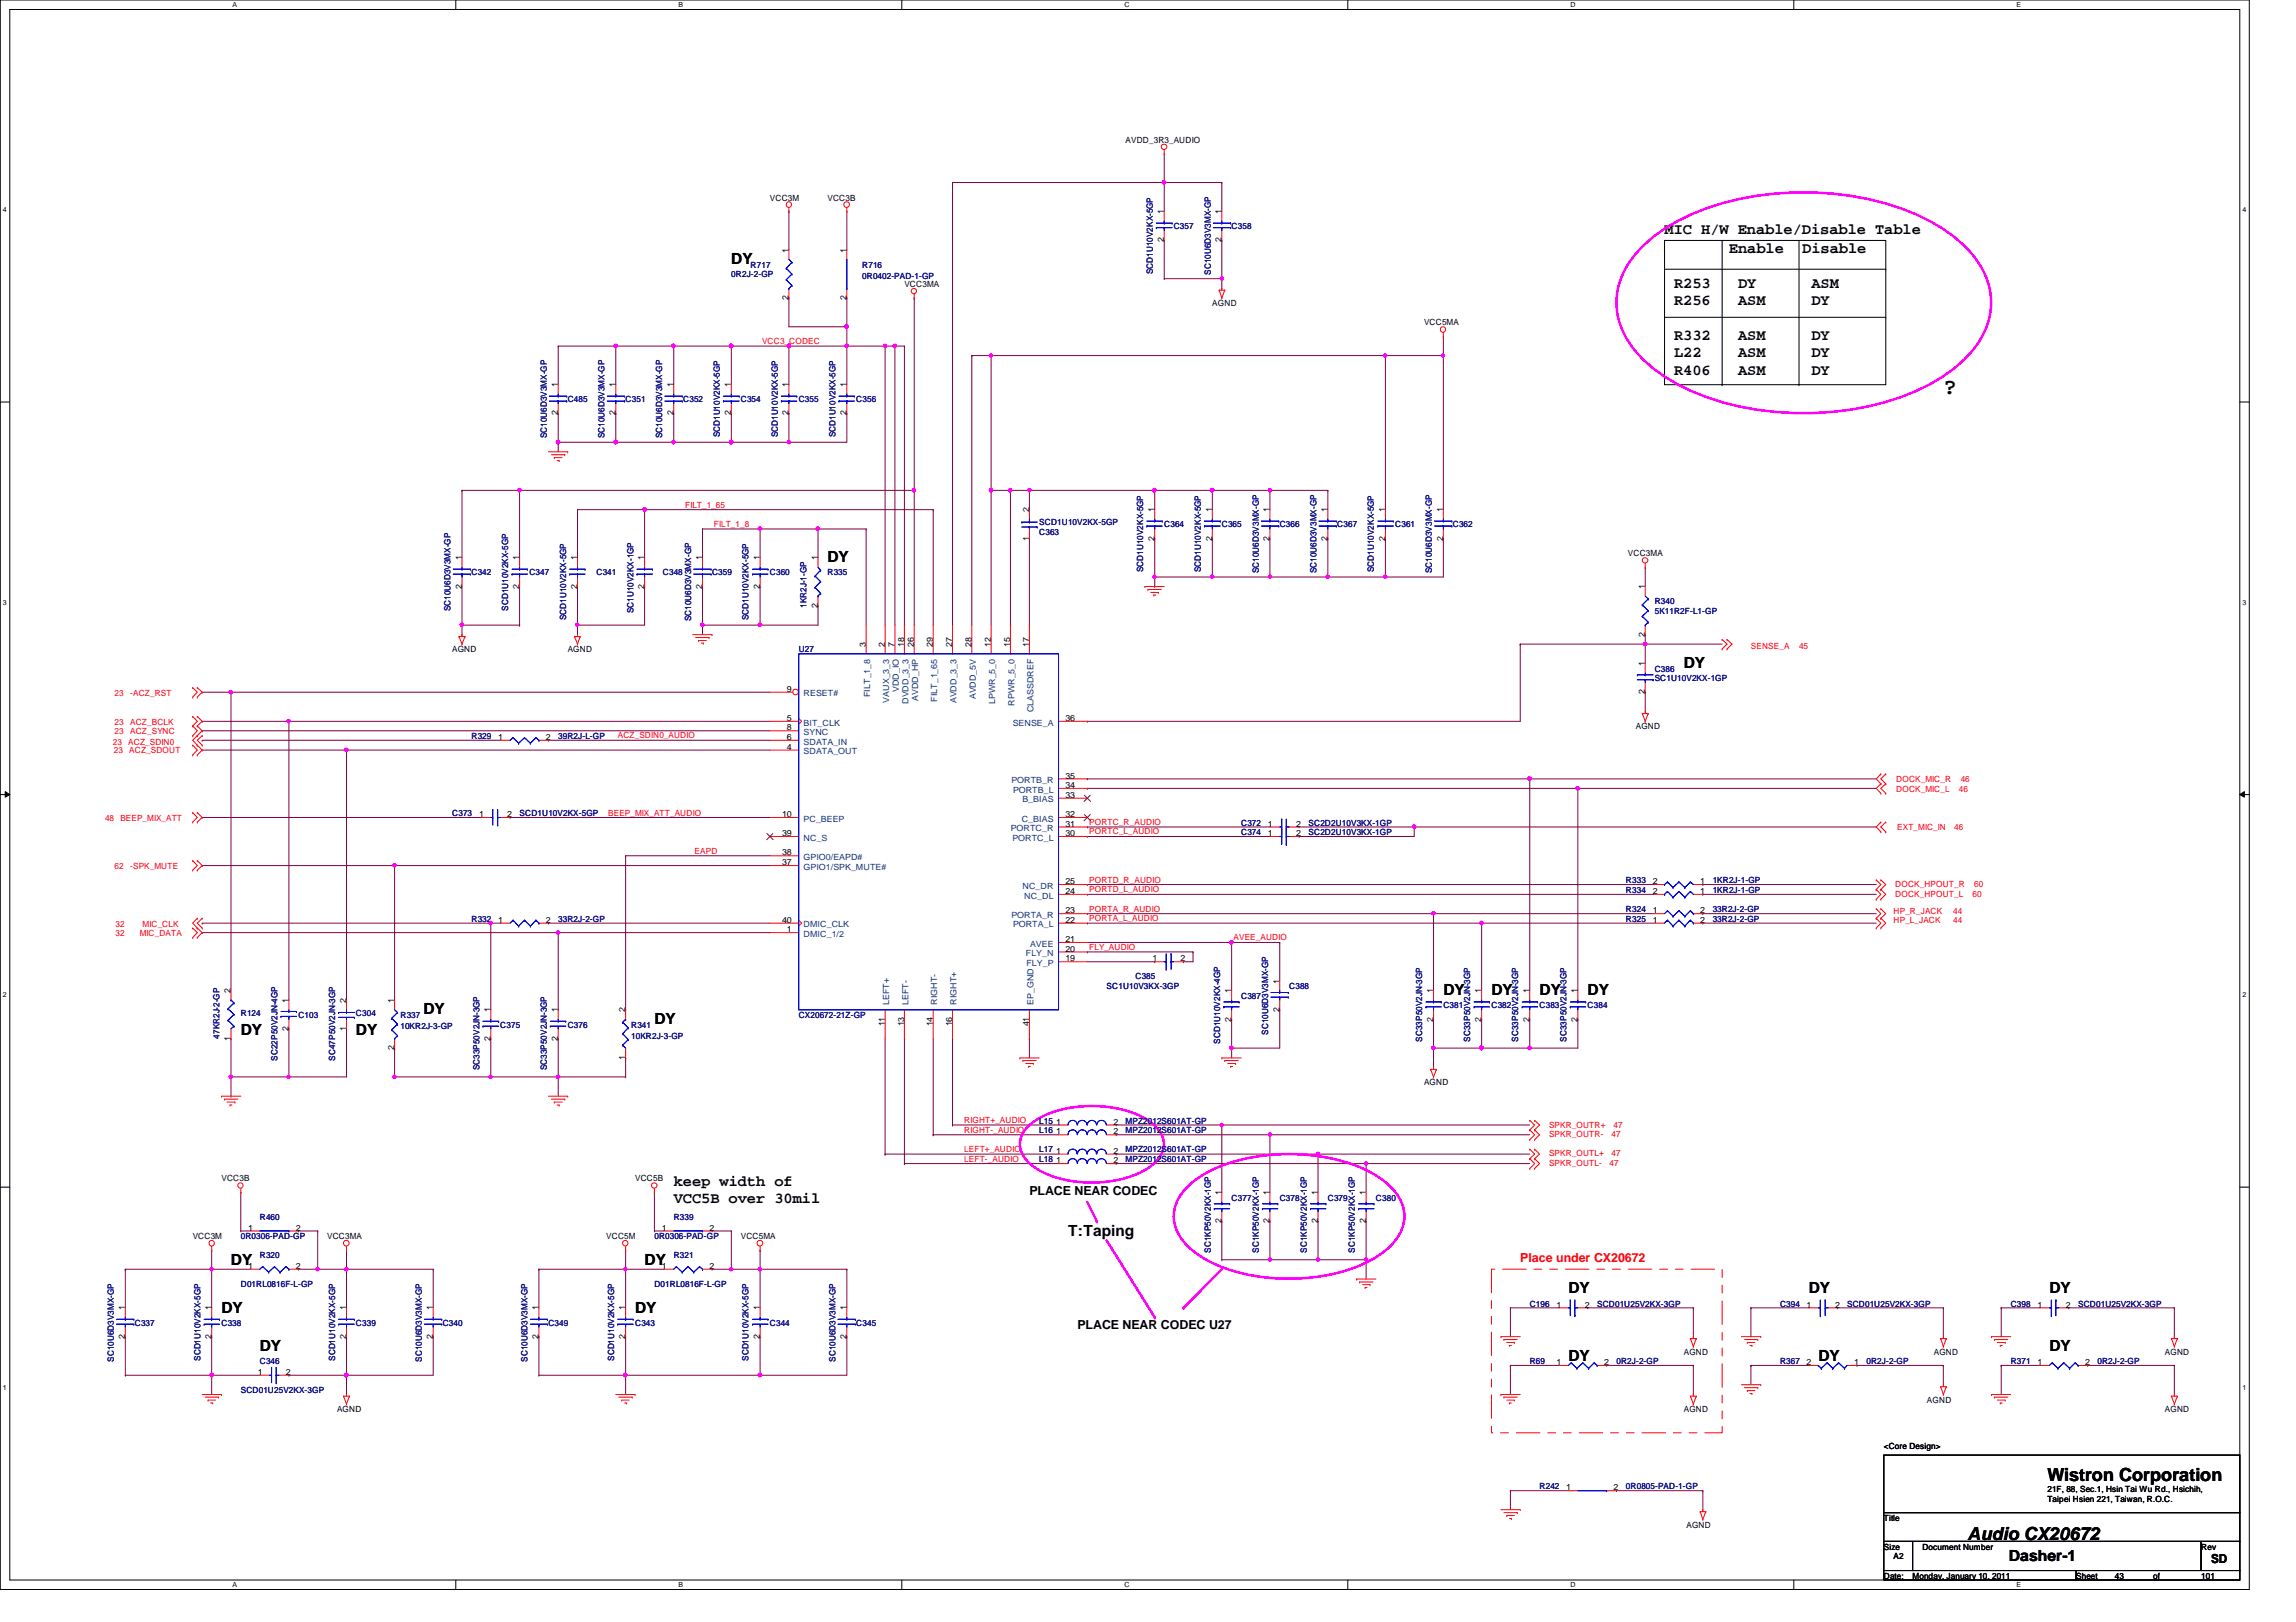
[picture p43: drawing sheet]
<svg xmlns="http://www.w3.org/2000/svg" width="297mm" height="210mm" viewBox="0 0 297 210" stroke-linecap="round" stroke-linejoin="round" font-family="sans-serif">
<defs><g id="words">
<text font-size="3" x="251.4" y="51">?</text>
<g font-size="2.3">
<text x="264.9" y="191.7">Wistron Corporation</text>
<text x="254.5" y="199.3">Audio CX20672</text>
</g>
<g font-size="2">
<text x="94.6" y="34.2">DY</text>
<text x="215.3" y="30.3">MIC H/W Enable/Disable Table</text>
<text x="223.7" y="32.8">Enable</text>
<text x="233.2" y="32.8">Disable</text>
<text x="216.6" y="37.3">R253</text>
<text x="216.6" y="39.5">R256</text>
<text x="224.9" y="37.3">DY</text>
<text x="224.9" y="39.5">ASM</text>
<text x="234.3" y="37.3">ASM</text>
<text x="234.3" y="39.5">DY</text>
<text x="216.6" y="44">R332</text>
<text x="216.6" y="46.2">L22</text>
<text x="224.9" y="44">ASM</text>
<text x="224.9" y="46.2">ASM</text>
<text x="234.3" y="44">DY</text>
<text x="234.3" y="46.2">DY</text>
<text x="216.6" y="48.5">R406</text>
<text x="224.9" y="48.5">ASM</text>
<text x="234.3" y="48.5">DY</text>
<text x="107.1" y="72.8">DY</text>
<text x="217.8" y="86.5">DY</text>
<text x="54.8" y="131.3">DY</text>
<text x="186.7" y="128.8">DY</text>
<text x="193" y="128.8">DY</text>
<text x="199.2" y="128.8">DY</text>
<text x="205.4" y="128.8">DY</text>
<text x="31.2" y="133.9">DY</text>
<text x="46.1" y="133.9">DY</text>
<text x="84.7" y="132.5">DY</text>
<text x="87.2" y="153.5">keep width of</text>
<text x="87.2" y="155.7">VCC5B over 30mil</text>
<text x="138.2" y="159.9">T:Taping</text>
<text x="29.9" y="163.7">DY</text>
<text x="83.4" y="163.7">DY</text>
<text x="202.9" y="167.4">DY</text>
<text x="234" y="167.4">DY</text>
<text x="265.1" y="167.4">DY</text>
<text x="28.7" y="169.9">DY</text>
<text x="82.2" y="169.9">DY</text>
<text x="33.6" y="174.8">DY</text>
<text x="202.9" y="176.1">DY</text>
<text x="235.2" y="176.1">DY</text>
<text x="265.1" y="174.8">DY</text>
<text x="259.9" y="202">Dasher-1</text>
</g>
<g font-size="1.6">
<text x="133.2" y="154.6">PLACE NEAR CODEC</text>
<text x="139.4" y="172">PLACE NEAR CODEC U27</text>
<text x="286" y="202.3">SD</text>
</g>
<text font-size="1.6" fill="#f00" x="196.7" y="163.3">Place under CX20672</text>
<g font-size="1.1">
<text x="145.6" y="18.5">AVDD_3R3_AUDIO</text>
<text x="99.6" y="26">VCC3M</text>
<text x="107.1" y="26">VCC3B</text>
<text x="150.6" y="27.7" transform="rotate(-90 150.6 27.7)">1</text>
<text x="158" y="27.7" transform="rotate(-90 158 27.7)">1</text>
<text x="102" y="32.7" transform="rotate(-90 102 32.7)">1</text>
<text x="109.5" y="32.7" transform="rotate(-90 109.5 32.7)">1</text>
<text x="150.6" y="31.4" transform="rotate(-90 150.6 31.4)">2</text>
<text x="158" y="31.4" transform="rotate(-90 158 31.4)">2</text>
<text x="102" y="38.9" transform="rotate(-90 102 38.9)">2</text>
<text x="109.5" y="38.9" transform="rotate(-90 109.5 38.9)">2</text>
<text x="117" y="37.1">VCC3MA</text>
<text x="156.8" y="39.6">AGND</text>
<text x="184.2" y="42.1">VCC5MA</text>
<text x="72.2" y="53.8" transform="rotate(-90 72.2 53.8)">2</text>
<text x="72.2" y="50.1" transform="rotate(-90 72.2 50.1)">1</text>
<text x="79.6" y="53.8" transform="rotate(-90 79.6 53.8)">2</text>
<text x="79.6" y="50.1" transform="rotate(-90 79.6 50.1)">1</text>
<text x="87.1" y="53.8" transform="rotate(-90 87.1 53.8)">2</text>
<text x="87.1" y="50.1" transform="rotate(-90 87.1 50.1)">1</text>
<text x="94.6" y="53.8" transform="rotate(-90 94.6 53.8)">2</text>
<text x="94.6" y="50.1" transform="rotate(-90 94.6 50.1)">1</text>
<text x="102" y="53.8" transform="rotate(-90 102 53.8)">2</text>
<text x="102" y="50.1" transform="rotate(-90 102 50.1)">1</text>
<text x="109.5" y="53.8" transform="rotate(-90 109.5 53.8)">2</text>
<text x="109.5" y="50.1" transform="rotate(-90 109.5 50.1)">1</text>
<text x="133.1" y="70" transform="rotate(-90 133.1 70)">1</text>
<text x="133.1" y="66.3" transform="rotate(-90 133.1 66.3)">2</text>
<text x="149.3" y="70" transform="rotate(-90 149.3 70)">2</text>
<text x="149.3" y="66.3" transform="rotate(-90 149.3 66.3)">1</text>
<text x="156.8" y="70" transform="rotate(-90 156.8 70)">2</text>
<text x="156.8" y="66.3" transform="rotate(-90 156.8 66.3)">1</text>
<text x="164.3" y="70" transform="rotate(-90 164.3 70)">2</text>
<text x="164.3" y="66.3" transform="rotate(-90 164.3 66.3)">1</text>
<text x="171.7" y="70" transform="rotate(-90 171.7 70)">2</text>
<text x="171.7" y="66.3" transform="rotate(-90 171.7 66.3)">1</text>
<text x="179.2" y="70" transform="rotate(-90 179.2 70)">2</text>
<text x="179.2" y="66.3" transform="rotate(-90 179.2 66.3)">1</text>
<text x="186.7" y="70" transform="rotate(-90 186.7 70)">2</text>
<text x="186.7" y="66.3" transform="rotate(-90 186.7 66.3)">1</text>
<text x="210.6" y="72">VCC3MA</text>
<text x="59.7" y="76.2" transform="rotate(-90 59.7 76.2)">2</text>
<text x="59.7" y="72.5" transform="rotate(-90 59.7 72.5)">1</text>
<text x="67.2" y="76.2" transform="rotate(-90 67.2 76.2)">2</text>
<text x="67.2" y="72.5" transform="rotate(-90 67.2 72.5)">1</text>
<text x="74.7" y="76.2" transform="rotate(-90 74.7 76.2)">2</text>
<text x="74.7" y="72.5" transform="rotate(-90 74.7 72.5)">1</text>
<text x="83.4" y="76.2" transform="rotate(-90 83.4 76.2)">2</text>
<text x="83.4" y="72.5" transform="rotate(-90 83.4 72.5)">1</text>
<text x="90.8" y="76.2" transform="rotate(-90 90.8 76.2)">2</text>
<text x="90.8" y="72.5" transform="rotate(-90 90.8 72.5)">1</text>
<text x="98.3" y="76.2" transform="rotate(-90 98.3 76.2)">2</text>
<text x="98.3" y="72.5" transform="rotate(-90 98.3 72.5)">1</text>
<text x="105.8" y="72.5" transform="rotate(-90 105.8 72.5)">1</text>
<text x="212.8" y="76.2" transform="rotate(-90 212.8 76.2)">1</text>
<text x="105.8" y="78.7" transform="rotate(-90 105.8 78.7)">2</text>
<text x="112" y="83.7" transform="rotate(-90 112 83.7)">3</text>
<text x="114.5" y="83.7" transform="rotate(-90 114.5 83.7)">2</text>
<text x="115.7" y="83.7" transform="rotate(-90 115.7 83.7)">7</text>
<text x="117" y="83.7" transform="rotate(-90 117 83.7)">18</text>
<text x="118.2" y="83.7" transform="rotate(-90 118.2 83.7)">26</text>
<text x="120.7" y="83.7" transform="rotate(-90 120.7 83.7)">29</text>
<text x="123.2" y="83.7" transform="rotate(-90 123.2 83.7)">27</text>
<text x="125.7" y="83.7" transform="rotate(-90 125.7 83.7)">28</text>
<text x="128.2" y="83.7" transform="rotate(-90 128.2 83.7)">12</text>
<text x="130.7" y="83.7" transform="rotate(-90 130.7 83.7)">15</text>
<text x="133.1" y="83.7" transform="rotate(-90 133.1 83.7)">17</text>
<text x="212.8" y="82.4" transform="rotate(-90 212.8 82.4)">2</text>
<text x="58.5" y="84.4">AGND</text>
<text x="73.4" y="84.4">AGND</text>
<text x="101.8" y="89.5">9</text>
<text x="212.8" y="89.9" transform="rotate(-90 212.8 89.9)">2</text>
<text x="212.8" y="86.2" transform="rotate(-90 212.8 86.2)">1</text>
<text x="64.5" y="95.8">1</text>
<text x="70.6" y="95.8">2</text>
<text x="101.8" y="93.3">5</text>
<text x="101.8" y="95.8">6</text>
<text x="101.8" y="94.5">8</text>
<text x="137.8" y="93.3">36</text>
<text x="211.6" y="94.4">AGND</text>
<text x="101.8" y="97">4</text>
<text x="137.8" y="102">34</text>
<text x="137.8" y="100.8">35</text>
<text x="62" y="105.7">1</text>
<text x="65.6" y="105.7">2</text>
<text x="101.2" y="105.7">10</text>
<text x="137.8" y="105.7">32</text>
<text x="137.8" y="103.3">33</text>
<text x="137.8" y="107">31</text>
<text x="164" y="107">1</text>
<text x="167.7" y="107">2</text>
<text x="101.2" y="112">37</text>
<text x="101.2" y="110.7">38</text>
<text x="101.2" y="108.2">39</text>
<text x="137.8" y="108.2">30</text>
<text x="164" y="108.2">1</text>
<text x="167.7" y="108.2">2</text>
<text x="64.5" y="119.4">1</text>
<text x="70.6" y="119.4">2</text>
<text x="101.2" y="119.4">40</text>
<text x="137.8" y="119.4">22</text>
<text x="137.8" y="115.7">24</text>
<text x="137.8" y="114.4">25</text>
<text x="137.8" y="118.2">23</text>
<text x="213.8" y="114.4">2</text>
<text x="213.8" y="119.4">1</text>
<text x="213.8" y="115.7">2</text>
<text x="213.8" y="118.2">1</text>
<text x="220" y="114.4">1</text>
<text x="220" y="119.4">2</text>
<text x="220" y="115.7">1</text>
<text x="220" y="118.2">2</text>
<text x="101.8" y="120.6">1</text>
<text x="137.8" y="123.1">20</text>
<text x="137.8" y="124.4">19</text>
<text x="137.8" y="121.9">21</text>
<text x="149.1" y="124.4">1</text>
<text x="152.7" y="124.4">2</text>
<text x="29.8" y="128.5" transform="rotate(-90 29.8 128.5)">2</text>
<text x="37.3" y="129.8" transform="rotate(-90 37.3 129.8)">1</text>
<text x="44.8" y="129.8" transform="rotate(-90 44.8 129.8)">2</text>
<text x="51" y="129.8" transform="rotate(-90 51 129.8)">1</text>
<text x="63.5" y="131" transform="rotate(-90 63.5 131)">1</text>
<text x="72.2" y="131" transform="rotate(-90 72.2 131)">1</text>
<text x="80.9" y="131" transform="rotate(-90 80.9 131)">2</text>
<text x="159.3" y="128.5" transform="rotate(-90 159.3 128.5)">1</text>
<text x="165.5" y="130.9" transform="rotate(-90 165.5 130.9)">2</text>
<text x="165.5" y="127.3" transform="rotate(-90 165.5 127.3)">1</text>
<text x="185.4" y="128.5" transform="rotate(-90 185.4 128.5)">1</text>
<text x="191.6" y="128.5" transform="rotate(-90 191.6 128.5)">1</text>
<text x="197.9" y="128.5" transform="rotate(-90 197.9 128.5)">1</text>
<text x="204.1" y="128.5" transform="rotate(-90 204.1 128.5)">1</text>
<text x="29.8" y="134.7" transform="rotate(-90 29.8 134.7)">1</text>
<text x="37.3" y="133.4" transform="rotate(-90 37.3 133.4)">2</text>
<text x="44.8" y="133.4" transform="rotate(-90 44.8 133.4)">1</text>
<text x="51" y="135.9" transform="rotate(-90 51 135.9)">2</text>
<text x="63.5" y="134.7" transform="rotate(-90 63.5 134.7)">2</text>
<text x="72.2" y="134.7" transform="rotate(-90 72.2 134.7)">2</text>
<text x="80.9" y="137.2" transform="rotate(-90 80.9 137.2)">1</text>
<text x="114.5" y="132.8" transform="rotate(-90 114.5 132.8)">11</text>
<text x="117" y="132.8" transform="rotate(-90 117 132.8)">13</text>
<text x="120.7" y="132.8" transform="rotate(-90 120.7 132.8)">14</text>
<text x="123.2" y="132.8" transform="rotate(-90 123.2 132.8)">16</text>
<text x="133.1" y="132.8" transform="rotate(-90 133.1 132.8)">41</text>
<text x="159.3" y="132.2" transform="rotate(-90 159.3 132.2)">2</text>
<text x="185.4" y="132.2" transform="rotate(-90 185.4 132.2)">2</text>
<text x="191.6" y="132.2" transform="rotate(-90 191.6 132.2)">2</text>
<text x="197.9" y="132.2" transform="rotate(-90 197.9 132.2)">2</text>
<text x="204.1" y="132.2" transform="rotate(-90 204.1 132.2)">2</text>
<text x="184.2" y="140.4">AGND</text>
<text x="136.6" y="145.5">1</text>
<text x="136.6" y="149.3">1</text>
<text x="136.6" y="146.8">1</text>
<text x="144.1" y="145.5">2</text>
<text x="144.1" y="149.3">2</text>
<text x="144.1" y="146.8">2</text>
<text x="28.7" y="152.9">VCC3B</text>
<text x="82.2" y="152.9">VCC5B</text>
<text x="136.6" y="150.5">1</text>
<text x="144.1" y="150.5">2</text>
<text x="158" y="154.7" transform="rotate(-90 158 154.7)">1</text>
<text x="164.3" y="154.7" transform="rotate(-90 164.3 154.7)">1</text>
<text x="170.5" y="154.7" transform="rotate(-90 170.5 154.7)">1</text>
<text x="176.7" y="154.7" transform="rotate(-90 176.7 154.7)">1</text>
<text x="24.9" y="160.4">VCC3M</text>
<text x="32.1" y="159.3">1</text>
<text x="38.3" y="159.3">2</text>
<text x="42.3" y="160.4">VCC3MA</text>
<text x="78.4" y="160.4">VCC5M</text>
<text x="85.6" y="159.3">1</text>
<text x="91.8" y="159.3">2</text>
<text x="95.8" y="160.4">VCC5MA</text>
<text x="158" y="158.3" transform="rotate(-90 158 158.3)">2</text>
<text x="164.3" y="158.3" transform="rotate(-90 164.3 158.3)">2</text>
<text x="170.5" y="158.3" transform="rotate(-90 170.5 158.3)">2</text>
<text x="176.7" y="158.3" transform="rotate(-90 176.7 158.3)">2</text>
<text x="32.1" y="164.2">1</text>
<text x="38.3" y="164.2">2</text>
<text x="85.6" y="164.2">1</text>
<text x="91.8" y="164.2">2</text>
<text x="16.2" y="173.3" transform="rotate(-90 16.2 173.3)">2</text>
<text x="16.2" y="169.6" transform="rotate(-90 16.2 169.6)">1</text>
<text x="27.3" y="173.3" transform="rotate(-90 27.3 173.3)">2</text>
<text x="27.3" y="169.6" transform="rotate(-90 27.3 169.6)">1</text>
<text x="44.8" y="173.3" transform="rotate(-90 44.8 173.3)">2</text>
<text x="44.8" y="169.6" transform="rotate(-90 44.8 169.6)">1</text>
<text x="56" y="173.3" transform="rotate(-90 56 173.3)">2</text>
<text x="56" y="169.6" transform="rotate(-90 56 169.6)">1</text>
<text x="69.7" y="173.3" transform="rotate(-90 69.7 173.3)">2</text>
<text x="69.7" y="169.6" transform="rotate(-90 69.7 169.6)">1</text>
<text x="80.9" y="173.3" transform="rotate(-90 80.9 173.3)">2</text>
<text x="80.9" y="169.6" transform="rotate(-90 80.9 169.6)">1</text>
<text x="98.3" y="173.3" transform="rotate(-90 98.3 173.3)">2</text>
<text x="98.3" y="169.6" transform="rotate(-90 98.3 169.6)">1</text>
<text x="109.5" y="173.3" transform="rotate(-90 109.5 173.3)">2</text>
<text x="109.5" y="169.6" transform="rotate(-90 109.5 169.6)">1</text>
<text x="201.4" y="169.2">1</text>
<text x="205" y="169.2">2</text>
<text x="233.7" y="169.2">1</text>
<text x="237.4" y="169.2">2</text>
<text x="263.6" y="169.2">1</text>
<text x="267.2" y="169.2">2</text>
<text x="33.4" y="177.9">1</text>
<text x="37" y="177.9">2</text>
<text x="201.4" y="176.7">1</text>
<text x="207.5" y="176.7">2</text>
<text x="217.8" y="175.3">AGND</text>
<text x="233.7" y="176.7">2</text>
<text x="239.9" y="176.7">1</text>
<text x="250.2" y="175.3">AGND</text>
<text x="263.6" y="176.7">1</text>
<text x="269.7" y="176.7">2</text>
<text x="280.1" y="175.3">AGND</text>
<text x="43.6" y="182.8">AGND</text>
<text x="217.8" y="182.8">AGND</text>
<text x="249.3" y="181.5">AGND</text>
<text x="280.1" y="182.8">AGND</text>
<text x="243.7" y="187.5">&lt;Core Design&gt;</text>
<text x="202.6" y="192.9">1</text>
<text x="208.7" y="192.9">2</text>
<text x="218.2" y="197.7">AGND</text>
<text x="243.7" y="196.8">Title</text>
<text x="264.9" y="193.1">21F, 88, Sec.1, Hsin Tai Wu Rd., Hsichih,</text>
<text x="264.9" y="194.4">Taipei Hsien 221, Taiwan, R.O.C.</text>
<text x="243.7" y="200.5">Size</text>
<text x="245" y="201.8">A2</text>
<text x="248.7" y="200.5">Document Number</text>
<text x="284.8" y="200.5">Rev</text>
<text x="243.7" y="204.3">Date:</text>
<text x="247.4" y="204.3">Monday, January 10, 2011</text>
<text x="268.6" y="204.3">Sheet</text>
<text x="273.6" y="204.3">43</text>
<text x="278.6" y="204.3">of</text>
<text x="284.8" y="204.3">101</text>
</g>
<g font-size="1.1" fill="#000080">
<text x="151.8" y="29.7">C357</text>
<text x="159.3" y="29.7">C358</text>
<text x="94.6" y="35.9">0R2J-2-GP</text>
<text x="97.1" y="34.6">R717</text>
<text x="111.5" y="34.6">R716</text>
<text x="149.1" y="35.5" transform="rotate(-90 149.1 35.5)">SCD1U10V2KX-5GP</text>
<text x="156.6" y="35.6" transform="rotate(-90 156.6 35.6)">SC10U6D3V3MX-GP</text>
<text x="111.5" y="36.2">0R0402-PAD-1-GP</text>
<text x="73.4" y="52.1">C485</text>
<text x="80.9" y="52.1">C351</text>
<text x="88.4" y="52.1">C352</text>
<text x="95.8" y="52.1">C354</text>
<text x="103.3" y="52.1">C355</text>
<text x="110.8" y="52.1">C356</text>
<text x="70.7" y="56.7" transform="rotate(-90 70.7 56.7)">SC10U6D3V3MX-GP</text>
<text x="78.2" y="56.7" transform="rotate(-90 78.2 56.7)">SC10U6D3V3MX-GP</text>
<text x="85.7" y="56.7" transform="rotate(-90 85.7 56.7)">SC10U6D3V3MX-GP</text>
<text x="93.1" y="56.6" transform="rotate(-90 93.1 56.6)">SCD1U10V2KX-5GP</text>
<text x="100.6" y="56.6" transform="rotate(-90 100.6 56.6)">SCD1U10V2KX-5GP</text>
<text x="108.1" y="56.6" transform="rotate(-90 108.1 56.6)">SCD1U10V2KX-5GP</text>
<text x="134.4" y="69.3">C363</text>
<text x="134.4" y="68">SCD1U10V2KX-5GP</text>
<text x="150.6" y="68.2">C364</text>
<text x="158.1" y="68.2">C365</text>
<text x="165.6" y="68.2">C366</text>
<text x="173" y="68.2">C367</text>
<text x="180.5" y="68.2">C361</text>
<text x="188" y="68.2">C362</text>
<text x="61" y="74.5">C342</text>
<text x="68.5" y="74.5">C347</text>
<text x="77.2" y="74.5">C341</text>
<text x="85.8" y="74.5">C348</text>
<text x="92.1" y="74.5">C359</text>
<text x="99.6" y="74.5">C360</text>
<text x="107.1" y="74.5">R335</text>
<text x="147.9" y="74" transform="rotate(-90 147.9 74)">SCD1U10V2KX-5GP</text>
<text x="155.4" y="74" transform="rotate(-90 155.4 74)">SCD1U10V2KX-5GP</text>
<text x="162.9" y="74.2" transform="rotate(-90 162.9 74.2)">SC10U6D3V3MX-GP</text>
<text x="170.3" y="74.2" transform="rotate(-90 170.3 74.2)">SC10U6D3V3MX-GP</text>
<text x="177.8" y="74" transform="rotate(-90 177.8 74)">SCD1U10V2KX-5GP</text>
<text x="185.2" y="74.2" transform="rotate(-90 185.2 74.2)">SC10U6D3V3MX-GP</text>
<text x="58.3" y="79.1" transform="rotate(-90 58.3 79.1)">SC10U6D3V3MX-GP</text>
<text x="65.7" y="79" transform="rotate(-90 65.7 79)">SCD1U10V2KX-5GP</text>
<text x="73.2" y="80.3" transform="rotate(-90 73.2 80.3)">SCD1U10V2KX-5GP</text>
<text x="82" y="79.4" transform="rotate(-90 82 79.4)">SC1U10V2KX-1GP</text>
<text x="89.4" y="80.4" transform="rotate(-90 89.4 80.4)">SC10U6D3V3MX-GP</text>
<text x="96.9" y="80.3" transform="rotate(-90 96.9 80.3)">SCD1U10V2KX-5GP</text>
<text x="104.3" y="78.7" transform="rotate(-90 104.3 78.7)">1KR2J-1-GP</text>
<text x="214.1" y="78.2">R340</text>
<text x="214.1" y="79.5">5K11R2F-L1-GP</text>
<text x="103.3" y="84.4">U27</text>
<text x="214.1" y="86.9">C386</text>
<text x="214.1" y="88.2">SC1U10V2KX-1GP</text>
<text x="61" y="95.6">R329</text>
<text x="72.2" y="95.6">39R2J-L-GP</text>
<text x="58.5" y="105.6">C373</text>
<text x="67.2" y="105.6">SCD1U10V2KX-5GP</text>
<text x="160.6" y="106.8">C372</text>
<text x="169.3" y="106.8">SC2D2U10V3KX-1GP</text>
<text x="160.6" y="108.1">C374</text>
<text x="169.3" y="108.1">SC2D2U10V3KX-1GP</text>
<text x="61" y="119.3">R332</text>
<text x="72.2" y="119.3">33R2J-2-GP</text>
<text x="210.4" y="114.3">R333</text>
<text x="210.4" y="119.3">R325</text>
<text x="210.4" y="115.5">R334</text>
<text x="210.4" y="118">R324</text>
<text x="221.6" y="114.3">1KR2J-1-GP</text>
<text x="221.6" y="119.3">33R2J-2-GP</text>
<text x="221.6" y="115.5">1KR2J-1-GP</text>
<text x="221.6" y="118">33R2J-2-GP</text>
<text x="31.2" y="131.5">R124</text>
<text x="38.6" y="131.7">C103</text>
<text x="46.1" y="131.5">C304</text>
<text x="51.8" y="131.7">R337</text>
<text x="103.3" y="131.7">CX20672-21Z-GP</text>
<text x="143.2" y="128">SC1U10V3KX-3GP</text>
<text x="146.9" y="126.7">C385</text>
<text x="160.6" y="129.2">C387</text>
<text x="166.8" y="128">C388</text>
<text x="186.7" y="130.5">C381</text>
<text x="193" y="130.5">C382</text>
<text x="199.2" y="130.5">C383</text>
<text x="205.4" y="130.5">C384</text>
<text x="28.4" y="134.4" transform="rotate(-90 28.4 134.4)">47KR2J-2-GP</text>
<text x="35.9" y="137.2" transform="rotate(-90 35.9 137.2)">SC22P50V2JN-4GP</text>
<text x="43.3" y="137.2" transform="rotate(-90 43.3 137.2)">SC47P50V2JN-3GP</text>
<text x="51.8" y="133.2">10KR2J-3-GP</text>
<text x="64.7" y="133">C375</text>
<text x="73.4" y="133">C376</text>
<text x="81.7" y="133">R341</text>
<text x="81.7" y="134.5">10KR2J-3-GP</text>
<text x="157.9" y="135" transform="rotate(-90 157.9 135)">SCD1U10V2KX-4GP</text>
<text x="164.1" y="133.9" transform="rotate(-90 164.1 133.9)">SC10U6D3V3MX-GP</text>
<text x="184" y="134.8" transform="rotate(-90 184 134.8)">SC33P50V2JN-3GP</text>
<text x="190.2" y="134.8" transform="rotate(-90 190.2 134.8)">SC33P50V2JN-3GP</text>
<text x="196.4" y="134.8" transform="rotate(-90 196.4 134.8)">SC33P50V2JN-3GP</text>
<text x="202.6" y="134.8" transform="rotate(-90 202.6 134.8)">SC33P50V2JN-3GP</text>
<text x="62" y="138.5" transform="rotate(-90 62 138.5)">SC33P50V2JN-3GP</text>
<text x="70.7" y="138.5" transform="rotate(-90 70.7 138.5)">SC33P50V2JN-3GP</text>
<text x="134.4" y="145.4">L15</text>
<text x="134.4" y="149.1">L17</text>
<text x="134.4" y="146.6">L16</text>
<text x="145.6" y="145.4">MPZ2012S601AT-GP</text>
<text x="145.6" y="149.1">MPZ2012S601AT-GP</text>
<text x="145.6" y="146.6">MPZ2012S601AT-GP</text>
<text x="134.4" y="150.4">L18</text>
<text x="145.6" y="150.4">MPZ2012S601AT-GP</text>
<text x="159.3" y="155.4">C377</text>
<text x="165.6" y="155.4">C378</text>
<text x="171.8" y="155.4">C379</text>
<text x="178" y="155.4">C380</text>
<text x="31.2" y="160.4">0R0306-PAD-GP</text>
<text x="33.6" y="157.9">R460</text>
<text x="84.7" y="160.4">0R0306-PAD-GP</text>
<text x="87.2" y="157.9">R339</text>
<text x="31.2" y="166.6">D01RL0816F-L-GP</text>
<text x="33.6" y="162.9">R320</text>
<text x="84.7" y="166.6">D01RL0816F-L-GP</text>
<text x="87.2" y="162.9">R321</text>
<text x="156.6" y="162.1" transform="rotate(-90 156.6 162.1)">SC1KP50V2KX-1GP</text>
<text x="162.9" y="162.1" transform="rotate(-90 162.9 162.1)">SC1KP50V2KX-1GP</text>
<text x="169.1" y="162.1" transform="rotate(-90 169.1 162.1)">SC1KP50V2KX-1GP</text>
<text x="175.3" y="162.1" transform="rotate(-90 175.3 162.1)">SC1KP50V2KX-1GP</text>
<text x="17.4" y="171.5">C337</text>
<text x="28.7" y="171.5">C338</text>
<text x="46.1" y="171.5">C339</text>
<text x="57.3" y="171.5">C340</text>
<text x="70.9" y="171.5">C349</text>
<text x="82.2" y="171.5">C343</text>
<text x="99.6" y="171.5">C344</text>
<text x="110.8" y="171.5">C345</text>
<text x="197.9" y="169.1">C196</text>
<text x="206.6" y="169.1">SCD01U25V2KX-3GP</text>
<text x="230.3" y="169.1">C394</text>
<text x="239" y="169.1">SCD01U25V2KX-3GP</text>
<text x="260.1" y="169.1">C398</text>
<text x="268.9" y="169.1">SCD01U25V2KX-3GP</text>
<text x="14.7" y="176.2" transform="rotate(-90 14.7 176.2)">SC10U6D3V3MX-GP</text>
<text x="25.9" y="176.1" transform="rotate(-90 25.9 176.1)">SCD1U10V2KX-5GP</text>
<text x="33.6" y="176.5">C346</text>
<text x="43.3" y="176.1" transform="rotate(-90 43.3 176.1)">SCD1U10V2KX-5GP</text>
<text x="54.6" y="176.2" transform="rotate(-90 54.6 176.2)">SC10U6D3V3MX-GP</text>
<text x="68.2" y="176.2" transform="rotate(-90 68.2 176.2)">SC10U6D3V3MX-GP</text>
<text x="79.5" y="176.1" transform="rotate(-90 79.5 176.1)">SCD1U10V2KX-5GP</text>
<text x="96.9" y="176.1" transform="rotate(-90 96.9 176.1)">SCD1U10V2KX-5GP</text>
<text x="108.1" y="176.2" transform="rotate(-90 108.1 176.2)">SC10U6D3V3MX-GP</text>
<text x="197.9" y="176.5">R69</text>
<text x="209.1" y="176.5">0R2J-2-GP</text>
<text x="230.3" y="176.5">R367</text>
<text x="241.5" y="176.5">0R2J-2-GP</text>
<text x="260.1" y="176.5">R371</text>
<text x="271.4" y="176.5">0R2J-2-GP</text>
<text x="31.2" y="180.3">SCD01U25V2KX-3GP</text>
<text x="199.2" y="192.7">R242</text>
<text x="210.4" y="192.7">0R0805-PAD-1-GP</text>
</g>
<g font-size="1.1" fill="#f00">
<text x="98.6" y="44.5">VCC3_CODEC</text>
<text x="88.6" y="65.7">FILT_1_65</text>
<text x="92.4" y="68.2">FILT_1_8</text>
<text x="226.5" y="83.9">SENSE_A</text>
<text x="232.7" y="83.9">45</text>
<text x="14.8" y="93.8">23</text>
<text x="14.8" y="90">23</text>
<text x="14.8" y="95">23</text>
<text x="16.8" y="93.8">ACZ_BCLK</text>
<text x="16.8" y="90">-ACZ_RST</text>
<text x="16.8" y="95">ACZ_SYNC</text>
<text x="79.9" y="95.5">ACZ_SDIN0_AUDIO</text>
<text x="14.6" y="96.4">23</text>
<text x="14.7" y="97.5">23</text>
<text x="16.6" y="96.4">ACZ_SDIN0</text>
<text x="16.7" y="97.5">ACZ_SDOUT</text>
<text x="245.3" y="101.2">DOCK_MIC_R</text>
<text x="253.7" y="101.2">46</text>
<text x="13.6" y="106.2">48</text>
<text x="15.6" y="106.2">BEEP_MIX_ATT</text>
<text x="78.7" y="105.5">BEEP_MIX_ATT_AUDIO</text>
<text x="140.9" y="108">PORTC_L_AUDIO</text>
<text x="140.9" y="106.8">PORTC_R_AUDIO</text>
<text x="245.3" y="102.5">DOCK_MIC_L</text>
<text x="245.4" y="107.4">EXT_MIC_IN</text>
<text x="252.8" y="107.4">46</text>
<text x="253.4" y="102.5">46</text>
<text x="14.8" y="112.4">62</text>
<text x="16.8" y="112.4">-SPK_MUTE</text>
<text x="89.9" y="110.5">EAPD</text>
<text x="140.9" y="118">PORTA_R_AUDIO</text>
<text x="140.9" y="119.2">PORTA_L_AUDIO</text>
<text x="140.9" y="115.5">PORTD_L_AUDIO</text>
<text x="140.9" y="114.2">PORTD_R_AUDIO</text>
<text x="245" y="118.3">HP_R_JACK</text>
<text x="245" y="119.5">HP_L_JACK</text>
<text x="245.2" y="114.8">DOCK_HPOUT_R</text>
<text x="245.2" y="116">DOCK_HPOUT_L</text>
<text x="252.7" y="118.3">44</text>
<text x="252.7" y="119.5">44</text>
<text x="255.2" y="116">60</text>
<text x="255.4" y="114.8">60</text>
<text x="14.9" y="120">32</text>
<text x="14.9" y="121.2">32</text>
<text x="18.1" y="121.2">MIC_DATA</text>
<text x="18.5" y="120">MIC_CLK</text>
<text x="140.9" y="122.9">FLY_AUDIO</text>
<text x="159.6" y="121.7">AVEE_AUDIO</text>
<text x="124.8" y="145.3">RIGHT+_AUDIO</text>
<text x="124.8" y="146.6">RIGHT-_AUDIO</text>
<text x="124.8" y="149.1">LEFT+_AUDIO</text>
<text x="200.4" y="149.6">SPKR_OUTL+</text>
<text x="200.4" y="147.2">SPKR_OUTR-</text>
<text x="200.4" y="145.9">SPKR_OUTR+</text>
<text x="208.5" y="147.2">47</text>
<text x="208.5" y="149.6">47</text>
<text x="208.7" y="145.9">47</text>
<text x="124.8" y="150.3">LEFT-_AUDIO</text>
<text x="200.4" y="150.9">SPKR_OUTL-</text>
<text x="208.2" y="150.9">47</text>
</g>
<g font-size="1.1" fill="#004080">
<text x="116.3" y="89.6" transform="rotate(-90 116.3 89.6)">VDD_IO</text>
<text x="104" y="93.9">BIT_CLK</text>
<text x="104" y="95.1">SYNC</text>
<text x="104" y="90.1">RESET#</text>
<text x="112.6" y="90.2" transform="rotate(-90 112.6 90.2)">FILT_1_8</text>
<text x="115" y="90.9" transform="rotate(-90 115 90.9)">VAUX_3_3</text>
<text x="117.5" y="91.1" transform="rotate(-90 117.5 91.1)">DVDD_3_3</text>
<text x="118.8" y="90.7" transform="rotate(-90 118.8 90.7)">AVDD_HP</text>
<text x="121.2" y="90.8" transform="rotate(-90 121.2 90.8)">FILT_1_65</text>
<text x="123.7" y="91" transform="rotate(-90 123.7 91)">AVDD_3_3</text>
<text x="126.2" y="90.5" transform="rotate(-90 126.2 90.5)">AVDD_5V</text>
<text x="128.7" y="91.1" transform="rotate(-90 128.7 91.1)">LPWR_5_0</text>
<text x="131" y="93.9">SENSE_A</text>
<text x="131.2" y="91.4" transform="rotate(-90 131.2 91.4)">RPWR_5_0</text>
<text x="133.7" y="92.2" transform="rotate(-90 133.7 92.2)">CLASSDREF</text>
<text x="104" y="97.6">SDATA_OUT</text>
<text x="104" y="96.4">SDATA_IN</text>
<text x="130.8" y="101.3">PORTB_R</text>
<text x="104" y="106.3">PC_BEEP</text>
<text x="130.8" y="107.6">PORTC_R</text>
<text x="131.1" y="102.6">PORTB_L</text>
<text x="132.2" y="106.3">C_BIAS</text>
<text x="132.3" y="103.8">B_BIAS</text>
<text x="104" y="112.6">GPIO1/SPK_MUTE#</text>
<text x="104" y="111.3">GPIO0/EAPD#</text>
<text x="104" y="108.8">NC_S</text>
<text x="131" y="108.8">PORTC_L</text>
<text x="130.8" y="118.8">PORTA_R</text>
<text x="132.3" y="115">NC_DR</text>
<text x="132.5" y="116.3">NC_DL</text>
<text x="104" y="120">DMIC_CLK</text>
<text x="104" y="121.2">DMIC_1/2</text>
<text x="131.1" y="120">PORTA_L</text>
<text x="132.7" y="123.7">FLY_N</text>
<text x="132.8" y="125">FLY_P</text>
<text x="133.3" y="122.5">AVEE</text>
<text x="115" y="130" transform="rotate(-90 115 130)">LEFT+</text>
<text x="117.5" y="130" transform="rotate(-90 117.5 130)">LEFT-</text>
<text x="121.2" y="130" transform="rotate(-90 121.2 130)">RIGHT-</text>
<text x="123.7" y="130" transform="rotate(-90 123.7 130)">RIGHT+</text>
<text x="133.7" y="130" transform="rotate(-90 133.7 130)">EP_GND</text>
</g>
<g font-size=".9">
<text x="30.1" y=".9">A</text>
<text x="87.8" y=".9">B</text>
<text x="145.5" y=".9">C</text>
<text x="203.2" y=".9">D</text>
<text x="260.9" y=".9">E</text>
<text x=".4" y="27.4">4</text>
<text x="290.1" y="27.4">4</text>
<text x=".4" y="78.2">3</text>
<text x="290.1" y="78.2">3</text>
<text x=".4" y="129">2</text>
<text x="290.1" y="129">2</text>
<text x=".4" y="179.8">1</text>
<text x="290.1" y="179.8">1</text>
<text x="30.1" y="205.4">A</text>
<text x="87.8" y="205.4">B</text>
<text x="145.5" y="205.4">C</text>
<text x="203.2" y="205.4">D</text>
<text x="260.9" y="205.4">E</text>
</g>
</g></defs>
<path d="M0 0h291v205.7h-291zM1.3 1.2h288.5v203.3h-288.5z" fill="none" stroke="#000" stroke-width=".13"/>
<g fill="#fff">
<path d="M30.1 .1h.5v1h-.5z"/>
<path d="M30.1 204.6h.5v1h-.5z"/>
</g>
<path d="M59 0v1.2M59 204.5v1.2" fill="none" stroke="#000" stroke-width=".13"/>
<g fill="#fff">
<path d="M87.8 .1h.6v1h-.6z"/>
<path d="M87.8 204.6h.6v1h-.6z"/>
</g>
<path d="M116.7 0v1.2M116.7 204.5v1.2" fill="none" stroke="#000" stroke-width=".13"/>
<g fill="#fff">
<path d="M145.5 .1h.6v1h-.6z"/>
<path d="M145.5 204.6h.6v1h-.6z"/>
</g>
<path d="M174.4 0v1.2M174.4 204.5v1.2" fill="none" stroke="#000" stroke-width=".13"/>
<g fill="#fff">
<path d="M203.2 .1h.6v1h-.6z"/>
<path d="M203.2 204.6h.6v1h-.6z"/>
</g>
<path d="M232.1 0v1.2M232.1 204.5v1.2" fill="none" stroke="#000" stroke-width=".13"/>
<g fill="#fff">
<path d="M260.9 .1h.6v1h-.6z"/>
<path d="M260.9 204.6h.6v1h-.6z"/>
<path d="M.4 26.6h.5v1h-.5z"/>
<path d="M290.1 26.6h.5v1h-.5z"/>
<path d="M.4 77.4h.5v1h-.5z"/>
<path d="M290.1 77.4h.5v1h-.5z"/>
</g>
<path d="M0 52h1.3M289.8 52h1.2" fill="none" stroke="#000" stroke-width=".13"/>
<g fill="#fff">
<path d="M.4 128.2h.5v1h-.5z"/>
<path d="M290.1 128.2h.5v1h-.5z"/>
</g>
<path d="M0 102.8h1.3M.7 102.4l.6 .4-.6 .4zM289.8 102.8h1.2M289.8 102.8l.6-.4v.8z" fill="none" stroke="#000" stroke-width=".13"/>
<path d="M.7 102.4l.6 .4-.6 .4zM289.8 102.8l.6-.4v.8z" fill="#000"/>
<g fill="#fff">
<path d="M.4 179h.5v1h-.5z"/>
<path d="M290.1 179h.5v1h-.5z"/>
</g>
<path d="M0 153.6h1.3M289.8 153.6h1.2" fill="none" stroke="#000" stroke-width=".13"/>
<path d="M115.8 44.8h.1M115.8 44.8v36.1M117 44.8h.1M117 44.8v36.1M186.7 43.6h.1M186.7 43.6v2.4M144.4 145.6h13.7M144.4 146.9h19.9M144.4 146.9h.1M144.4 145.6h.1" fill="none" stroke="#800040" stroke-width=".13"/>
<path d="M115.6 44.6h.3l.1 .1-.1 .2-.2 .1-.1-.1z" fill-rule="evenodd" fill="#f0f"/>
<path d="M115.6 44.6h.3l.1 .1-.1 .2-.2 .1-.1-.1z" fill="none" stroke="#f0f" stroke-width=".13"/>
<g fill="none" stroke="#800040" stroke-width=".13">
<path d="M114.5 44.8h.1M114.5 44.8v36.1M115.8 44.8h.1M115.8 44.8h1.2M90.9 75.9h.1M90.9 75.9v5M98.3 75.9h.1M98.3 75.9v5M133.2 69.7h.1M133.2 63.5h.1M133.2 63.5v2.5M133.2 69.7v11.2"/>
<path d="M29.9 89.6h69.7M29.9 89.6h.1M37.4 93.3h62.2M37.4 93.3h.1M140.7 118.2h44.8M140.7 118.2h.1M140.7 119.5h.1M140.7 119.5h51"/>
</g>
<path d="M98.1 80.7h.4v.2v.1l-.2 .1-.2-.1z" fill-rule="evenodd" fill="#f0f"/>
<path d="M98.1 80.7h.4v.2v.1l-.2 .1-.2-.1z" fill="none" stroke="#f0f" stroke-width=".13"/>
<path d="M90.9 80.9h.1M90.9 80.9h7.4" fill="none" stroke="#800040" stroke-width=".13"/>
<path d="M90.7 80.7h.3l.1 .2-.1 .1-.2 .1-.1-.1z" fill-rule="evenodd" fill="#f0f"/>
<path d="M90.7 80.7h.3l.1 .2-.1 .1-.2 .1-.1-.1z" fill="none" stroke="#f0f" stroke-width=".13"/>
<path d="M150.6 31.1h.1M150.6 31.1v5M90.9 68.5h.1M90.9 68.5v3.7M98.3 68.5h.1M98.3 68.5v3.7M90.9 80.9h.1M90.9 80.9v1.2M158.1 145.6h39.8M158.1 145.6h.1" fill="none" stroke="#800040" stroke-width=".13"/>
<path d="M157.9 145.4h.3l.1 .2-.1 .1-.1 .1-.2-.1z" fill-rule="evenodd" fill="#f0f"/>
<path d="M157.9 145.4h.3l.1 .2-.1 .1-.1 .1-.2-.1z" fill="none" stroke="#f0f" stroke-width=".13"/>
<path d="M150.6 36.1h7.5M150.6 36.1h.1M185.5 131.9h.1M185.5 131.9v3.7M123.2 145.6h13.7M123.2 145.6h.1" fill="none" stroke="#800040" stroke-width=".13"/>
<path d="M157.9 35.9h.3l.1 .1-.1 .2-.1 .1-.2-.1z" fill-rule="evenodd" fill="#f0f"/>
<path d="M157.9 35.9h.3l.1 .1-.1 .2-.1 .1-.2-.1z" fill="none" stroke="#f0f" stroke-width=".13"/>
<path d="M158.1 31.1h.1M158.1 31.1v5M120.7 146.9h16.2M120.7 146.9h.1M164.3 146.9h33.6M164.3 146.9h.1" fill="none" stroke="#800040" stroke-width=".13"/>
<path d="M164.1 146.7h.3l.1 .1-.1 .2-.1 .1-.2-.1z" fill-rule="evenodd" fill="#f0f"/>
<path d="M164.1 146.7h.3l.1 .1-.1 .2-.1 .1-.2-.1z" fill="none" stroke="#f0f" stroke-width=".13"/>
<path d="M150.6 23.6h.1M150.6 23.6v3.7M170.5 149.4h27.4M170.5 149.4h.1" fill="none" stroke="#800040" stroke-width=".13"/>
<path d="M170.4 149.2h.3v.1v.1l-.2 .1-.1-.1z" fill-rule="evenodd" fill="#f0f"/>
<path d="M170.4 149.2h.3v.1v.1l-.2 .1-.1-.1z" fill="none" stroke="#f0f" stroke-width=".13"/>
<path d="M150.6 23.6h7.5M150.6 23.6h.1" fill="none" stroke="#800040" stroke-width=".13"/>
<path d="M150.4 23.4h.4v.2v.2h-.2h-.2z" fill-rule="evenodd" fill="#f0f"/>
<path d="M150.4 23.4h.4v.2v.2h-.2h-.2z" fill="none" stroke="#f0f" stroke-width=".13"/>
<path d="M158.1 23.6h.1M158.1 23.6v3.7M114.5 149.4h22.4M114.5 149.4h.1M176.7 150.6h21.2M176.7 150.6h.1" fill="none" stroke="#800040" stroke-width=".13"/>
<path d="M176.6 150.4h.3v.1v.2l-.2 .1-.1-.1z" fill-rule="evenodd" fill="#f0f"/>
<path d="M176.6 150.4h.3v.1v.2l-.2 .1-.1-.1z" fill="none" stroke="#f0f" stroke-width=".13"/>
<path d="M105.8 68.5h6.3M105.8 68.5h.1M117 150.6h19.9M117 150.6h.1" fill="none" stroke="#800040" stroke-width=".13"/>
<path d="M105.6 68.3h.3l.1 .1-.1 .1-.1 .1-.2-.1z" fill-rule="evenodd" fill="#f0f"/>
<path d="M105.6 68.3h.3l.1 .1-.1 .1-.1 .1-.2-.1z" fill="none" stroke="#f0f" stroke-width=".13"/>
<path d="M98.3 68.5h7.5M98.3 68.5h.1M112.1 68.5h.1M112.1 68.5v12.4" fill="none" stroke="#800040" stroke-width=".13"/>
<path d="M105.6 68.3h.3l.1 .1-.1 .1-.1 .1-.2-.1z" fill-rule="evenodd" fill="#f0f"/>
<path d="M105.6 68.3h.3l.1 .1-.1 .1-.1 .1-.2-.1z" fill="none" stroke="#f0f" stroke-width=".13"/>
<path d="M98.1 68.3h.4v.1v.1l-.2 .1-.2-.1z" fill-rule="evenodd" fill="#f0f"/>
<path d="M98.1 68.3h.4v.1v.1l-.2 .1-.2-.1z" fill="none" stroke="#f0f" stroke-width=".13"/>
<path d="M130.7 63.5h.1M130.7 63.5v17.4M26.2 95.8h.1M26.2 95.8h38.5M44.8 97.1h54.8M44.8 97.1h.1M70.9 95.8h28.7M70.9 95.8h.1" fill="none" stroke="#800040" stroke-width=".13"/>
<path d="M130.5 63.3h.3l.1 .1-.1 .2-.1 .1-.2-.1z" fill-rule="evenodd" fill="#f0f"/>
<path d="M130.5 63.3h.3l.1 .1-.1 .2-.1 .1-.2-.1z" fill="none" stroke="#f0f" stroke-width=".13"/>
<path d="M164.3 158h.1M164.3 158v5" fill="none" stroke="#800040" stroke-width=".13"/>
<path d="M164.1 162.8h.3l.1 .2-.1 .2h-.1h-.2z" fill-rule="evenodd" fill="#f0f"/>
<path d="M164.1 162.8h.3l.1 .2-.1 .2h-.1h-.2z" fill="none" stroke="#f0f" stroke-width=".13"/>
<path d="M170.5 158h.1M170.5 158v5" fill="none" stroke="#800040" stroke-width=".13"/>
<path d="M170.4 162.8h.3v.2v.2h-.2h-.1z" fill-rule="evenodd" fill="#f0f"/>
<path d="M170.4 162.8h.3v.2v.2h-.2h-.1z" fill="none" stroke="#f0f" stroke-width=".13"/>
<path d="M109.6 44.8h.1M109.6 44.8h4.9M176.7 158h.1M176.7 158v5M164.3 163h6.2M164.3 163h.1" fill="none" stroke="#800040" stroke-width=".13"/>
<path d="M109.4 44.6h.3l.1 .1-.1 .2-.2 .1-.1-.1z" fill-rule="evenodd" fill="#f0f"/>
<path d="M109.4 44.6h.3l.1 .1-.1 .2-.2 .1-.1-.1z" fill="none" stroke="#f0f" stroke-width=".13"/>
<path d="M128.2 63.5h.1M128.2 63.5v17.4" fill="none" stroke="#800040" stroke-width=".13"/>
<path d="M128 63.3h.4v.1v.2l-.2 .1-.2-.1z" fill-rule="evenodd" fill="#f0f"/>
<path d="M128 63.3h.4v.1v.2l-.2 .1-.2-.1z" fill="none" stroke="#f0f" stroke-width=".13"/>
<path d="M130.7 63.5h2.5M130.7 63.5h.1M26.2 105.8h.1M26.2 105.8h36.1M51.1 112h48.5M51.1 112h.1M66 105.8h33.6M66 105.8h.1" fill="none" stroke="#800040" stroke-width=".13"/>
<path d="M50.9 111.8h.3l.1 .2-.1 .1-.2 .1-.1-.1z" fill-rule="evenodd" fill="#f0f"/>
<path d="M50.9 111.8h.3l.1 .2-.1 .1-.2 .1-.1-.1z" fill="none" stroke="#f0f" stroke-width=".13"/>
<path d="M125.7 46h2.5M125.7 46h.1M125.7 46v34.9M133.2 63.5h16.2M133.2 63.5h.1" fill="none" stroke="#800040" stroke-width=".13"/>
<path d="M149.2 63.3h.3l.1 .1-.1 .2-.2 .1-.1-.1z" fill-rule="evenodd" fill="#f0f"/>
<path d="M149.2 63.3h.3l.1 .1-.1 .2-.2 .1-.1-.1z" fill="none" stroke="#f0f" stroke-width=".13"/>
<path d="M133 63.3h.3l.1 .1-.1 .2-.1 .1-.2-.1z" fill-rule="evenodd" fill="#f0f"/>
<path d="M133 63.3h.3l.1 .1-.1 .2-.1 .1-.2-.1z" fill="none" stroke="#f0f" stroke-width=".13"/>
<g fill="none" stroke="#800040" stroke-width=".13">
<path d="M149.4 63.5h.1M149.4 63.5v2.5M26.2 94.6h73.4M26.2 94.6h.1M72.2 120.7h27.4M72.2 120.7h.1M140.7 123.2h13.6M140.7 123.2h.1M154.3 123.2h.1M154.3 123.2v1.3M158.1 145.6h.1M158.1 145.6v8.7"/>
<path d="M164.3 146.9h.1M164.3 146.9v7.4M176.7 150.6h.1M176.7 150.6v3.7"/>
</g>
<path d="M72 120.5h.3l.1 .2-.1 .1-.1 .1-.2-.1z" fill-rule="evenodd" fill="#f0f"/>
<path d="M72 120.5h.3l.1 .2-.1 .1-.1 .1-.2-.1z" fill="none" stroke="#f0f" stroke-width=".13"/>
<path d="M183 107h.1M183 107h59.7M170.5 149.4h.1M170.5 149.4v4.9" fill="none" stroke="#800040" stroke-width=".13"/>
<path d="M182.8 106.8h.3l.1 .2-.1 .2h-.1h-.2z" fill-rule="evenodd" fill="#f0f"/>
<path d="M182.8 106.8h.3l.1 .2-.1 .2h-.1h-.2z" fill="none" stroke="#f0f" stroke-width=".13"/>
<path d="M149.4 63.5h.1M149.4 63.5h7.4M140.7 108.2h23.6M140.7 107h23.6M140.7 108.2h.1M140.7 107h.1M168.1 108.2h.1M183 107h.1M183 107v1.2h-14.9" fill="none" stroke="#800040" stroke-width=".13"/>
<path d="M149.2 63.3h.3l.1 .1-.1 .2-.2 .1-.1-.1z" fill-rule="evenodd" fill="#f0f"/>
<path d="M149.2 63.3h.3l.1 .1-.1 .2-.2 .1-.1-.1z" fill="none" stroke="#f0f" stroke-width=".13"/>
<path d="M164.3 63.5h7.5M164.3 63.5h.1M164.3 63.5v2.5M171.8 63.5h.1M171.8 63.5v2.5M168.1 107h14.9M168.1 107h.1" fill="none" stroke="#800040" stroke-width=".13"/>
<path d="M164.1 63.3h.3l.1 .1-.1 .2-.1 .1-.2-.1z" fill-rule="evenodd" fill="#f0f"/>
<path d="M164.1 63.3h.3l.1 .1-.1 .2-.1 .1-.2-.1z" fill="none" stroke="#f0f" stroke-width=".13"/>
<path d="M114.5 44.8h1.3M114.5 44.8h.1" fill="none" stroke="#800040" stroke-width=".13"/>
<path d="M114.4 44.6h.2l.1 .1-.1 .2-.1 .1-.1-.1z" fill-rule="evenodd" fill="#f0f"/>
<path d="M114.4 44.6h.2l.1 .1-.1 .2-.1 .1-.1-.1z" fill="none" stroke="#f0f" stroke-width=".13"/>
<path d="M156.8 63.5h7.5M156.8 63.5h.1" fill="none" stroke="#800040" stroke-width=".13"/>
<path d="M156.6 63.3h.4l.1 .1-.1 .2-.2 .1-.2-.1z" fill-rule="evenodd" fill="#f0f"/>
<path d="M156.6 63.3h.4l.1 .1-.1 .2-.2 .1-.2-.1z" fill="none" stroke="#f0f" stroke-width=".13"/>
<path d="M149.4 69.7h.1M149.4 69.7v5M156.8 63.5h.1M156.8 63.5v2.5M63.5 119.5h1.2M63.5 119.5h.1" fill="none" stroke="#800040" stroke-width=".13"/>
<path d="M63.3 119.3h.3l.1 .1-.1 .2-.1 .1-.2-.1z" fill-rule="evenodd" fill="#f0f"/>
<path d="M63.3 119.3h.3l.1 .1-.1 .2-.1 .1-.2-.1z" fill="none" stroke="#f0f" stroke-width=".13"/>
<path d="M156.8 74.7h7.5M156.8 69.7h.1M156.8 74.7h.1M156.8 69.7v5M171.8 69.7h.1M171.8 69.7v5" fill="none" stroke="#800040" stroke-width=".13"/>
<path d="M156.6 74.5h.4l.1 .1-.1 .2h-.2h-.2z" fill-rule="evenodd" fill="#f0f"/>
<path d="M156.6 74.5h.4l.1 .1-.1 .2h-.2h-.2z" fill="none" stroke="#f0f" stroke-width=".13"/>
<path d="M79.7 53.5h.1M79.7 53.5v3.7M87.2 53.5h.1M87.2 53.5v3.7M94.6 53.5h.1M94.6 53.5v3.7M102.1 57.2h7.5M102.1 53.5h.1M102.1 57.2h.1M102.1 53.5v3.7M164.3 69.7h.1M164.3 69.7v5" fill="none" stroke="#800040" stroke-width=".13"/>
<path d="M101.9 57h.3l.1 .2-.1 .2h-.1h-.2z" fill-rule="evenodd" fill="#f0f"/>
<path d="M101.9 57h.3l.1 .2-.1 .2h-.1h-.2z" fill="none" stroke="#f0f" stroke-width=".13"/>
<path d="M79.7 57.2h7.5M87.2 57.2h.1" fill="none" stroke="#800040" stroke-width=".13"/>
<path d="M79.5 57h.3l.1 .2-.1 .2h-.2h-.1z" fill-rule="evenodd" fill="#f0f"/>
<path d="M79.5 57h.3l.1 .2-.1 .2h-.2h-.1z" fill="none" stroke="#f0f" stroke-width=".13"/>
<path d="M87 57h.3v.2v.2h-.2h-.1z" fill-rule="evenodd" fill="#f0f"/>
<path d="M87 57h.3v.2v.2h-.2h-.1z" fill="none" stroke="#f0f" stroke-width=".13"/>
<path d="M87.2 57.2h.1M87.2 57.2h7.4" fill="none" stroke="#800040" stroke-width=".13"/>
<path d="M94.4 57h.3l.1 .2-.1 .2h-.1h-.2z" fill-rule="evenodd" fill="#f0f"/>
<path d="M94.4 57h.3l.1 .2-.1 .2h-.1h-.2z" fill="none" stroke="#f0f" stroke-width=".13"/>
<g fill="none" stroke="#800040" stroke-width=".13">
<path d="M79.7 44.8h.1M79.7 44.8v5M87.2 44.8h.1M87.2 44.8v5M94.6 44.8h.1M94.6 44.8v5M102.1 44.8h.1M102.1 44.8v5M140.7 115.7h73.4M140.7 114.5h73.4M140.7 115.7h.1M140.7 114.5h.1"/>
<path d="M191.7 131.9h.1M191.7 131.9v3.7"/>
</g>
<path d="M191.5 135.4h.3l.1 .2-.1 .2h-.2h-.1z" fill-rule="evenodd" fill="#f0f"/>
<path d="M191.5 135.4h.3l.1 .2-.1 .2h-.2h-.1z" fill="none" stroke="#f0f" stroke-width=".13"/>
<path d="M197.9 100.8h.1M197.9 100.8h44.8M185.5 135.6h.1M185.5 135.6h6.2M144.4 149.4h26.1M144.4 150.6h32.3M144.4 150.6h.1M144.4 149.4h.1M158.1 158h.1M158.1 158v5" fill="none" stroke="#800040" stroke-width=".13"/>
<path d="M191.5 135.4h.3l.1 .2-.1 .2h-.2h-.1z" fill-rule="evenodd" fill="#f0f"/>
<path d="M191.5 135.4h.3l.1 .2-.1 .2h-.2h-.1z" fill="none" stroke="#f0f" stroke-width=".13"/>
<path d="M204.1 102h.1M204.1 102h38.6" fill="none" stroke="#800040" stroke-width=".13"/>
<path d="M203.9 101.9h.4v.1v.2h-.2h-.2z" fill-rule="evenodd" fill="#f0f"/>
<path d="M203.9 101.9h.4v.1v.2h-.2h-.2z" fill="none" stroke="#f0f" stroke-width=".13"/>
<path d="M94.6 44.8h7.5M94.6 44.8h.1" fill="none" stroke="#800040" stroke-width=".13"/>
<path d="M101.9 44.6h.3l.1 .1-.1 .2-.1 .1-.2-.1z" fill-rule="evenodd" fill="#f0f"/>
<path d="M101.9 44.6h.3l.1 .1-.1 .2-.1 .1-.2-.1z" fill="none" stroke="#f0f" stroke-width=".13"/>
<path d="M94.4 44.6h.3l.1 .1-.1 .2-.1 .1-.2-.1z" fill-rule="evenodd" fill="#f0f"/>
<path d="M94.4 44.6h.3l.1 .1-.1 .2-.1 .1-.2-.1z" fill="none" stroke="#f0f" stroke-width=".13"/>
<path d="M87.2 44.8h.1M87.2 44.8h7.4" fill="none" stroke="#800040" stroke-width=".13"/>
<path d="M94.4 44.6h.3l.1 .1-.1 .2-.1 .1-.2-.1z" fill-rule="evenodd" fill="#f0f"/>
<path d="M94.4 44.6h.3l.1 .1-.1 .2-.1 .1-.2-.1z" fill="none" stroke="#f0f" stroke-width=".13"/>
<path d="M87 44.6h.3v.1v.2l-.2 .1-.1-.1z" fill-rule="evenodd" fill="#f0f"/>
<path d="M87 44.6h.3v.1v.2l-.2 .1-.1-.1z" fill="none" stroke="#f0f" stroke-width=".13"/>
<path d="M79.7 44.8h7.5M87.2 44.8h.1" fill="none" stroke="#800040" stroke-width=".13"/>
<path d="M87 44.6h.3v.1v.2l-.2 .1-.1-.1z" fill-rule="evenodd" fill="#f0f"/>
<path d="M87 44.6h.3v.1v.2l-.2 .1-.1-.1z" fill="none" stroke="#f0f" stroke-width=".13"/>
<path d="M94.6 57.2h7.5M94.6 57.2h.1M109.6 53.5h.1M109.6 44.8h.1M109.6 44.8v5M109.6 53.5v3.7" fill="none" stroke="#800040" stroke-width=".13"/>
<path d="M94.4 57h.3l.1 .2-.1 .2h-.1h-.2z" fill-rule="evenodd" fill="#f0f"/>
<path d="M94.4 57h.3l.1 .2-.1 .2h-.1h-.2z" fill="none" stroke="#f0f" stroke-width=".13"/>
<path d="M158.1 36.1h.1M158.1 36.1v1.2M128.2 46h.1M128.2 46v17.5M128.2 63.5h.1M128.2 63.5h2.5M149.4 74.7h.1M149.4 74.7h7.4" fill="none" stroke="#800040" stroke-width=".13"/>
<path d="M149.2 74.5h.3l.1 .1-.1 .2h-.2h-.1z" fill-rule="evenodd" fill="#f0f"/>
<path d="M149.2 74.5h.3l.1 .1-.1 .2h-.2h-.1z" fill="none" stroke="#f0f" stroke-width=".13"/>
<path d="M164.3 74.7h7.5M164.3 74.7h.1" fill="none" stroke="#800040" stroke-width=".13"/>
<path d="M171.6 74.5h.3l.1 .1-.1 .2h-.2h-.1z" fill-rule="evenodd" fill="#f0f"/>
<path d="M171.6 74.5h.3l.1 .1-.1 .2h-.2h-.1z" fill="none" stroke="#f0f" stroke-width=".13"/>
<path d="M164.1 74.5h.3l.1 .1-.1 .2h-.1h-.2z" fill-rule="evenodd" fill="#f0f"/>
<path d="M164.1 74.5h.3l.1 .1-.1 .2h-.1h-.2z" fill="none" stroke="#f0f" stroke-width=".13"/>
<path d="M197.9 135.6h.1M204.1 131.9h.1M204.1 131.9v3.7h-6.2M158.1 163h.1M158.1 163h6.2M170.5 163h.1M170.5 163h6.2" fill="none" stroke="#800040" stroke-width=".13"/>
<path d="M197.7 135.4h.3l.1 .2-.1 .2h-.1h-.2z" fill-rule="evenodd" fill="#f0f"/>
<path d="M197.7 135.4h.3l.1 .2-.1 .2h-.1h-.2z" fill="none" stroke="#f0f" stroke-width=".13"/>
<path d="M185.5 118.2h.1M185.5 118.2v10M191.7 135.6h.1M197.9 131.9h.1M197.9 131.9v3.7h-6.2" fill="none" stroke="#800040" stroke-width=".13"/>
<path d="M185.3 118h.3l.1 .2-.1 .1-.2 .1-.1-.1z" fill-rule="evenodd" fill="#f0f"/>
<path d="M185.3 118h.3l.1 .2-.1 .1-.2 .1-.1-.1z" fill="none" stroke="#f0f" stroke-width=".13"/>
<path d="M191.7 119.5h.1M191.7 119.5v8.7" fill="none" stroke="#800040" stroke-width=".13"/>
<path d="M191.5 119.3h.3l.1 .1-.1 .2-.2 .1-.1-.1z" fill-rule="evenodd" fill="#f0f"/>
<path d="M191.5 119.3h.3l.1 .1-.1 .2-.2 .1-.1-.1z" fill="none" stroke="#f0f" stroke-width=".13"/>
<g fill="none" stroke="#800040" stroke-width=".13">
<path d="M26.2 119.5h.1M26.2 119.5h37.3M63.5 119.5h.1M63.5 119.5v11.2M70.9 119.5h28.7M70.9 119.5h.1M220.3 115.7h22.4M220.3 114.5h22.4M220.3 115.7h.1M220.3 114.5h.1M26.2 120.7h.1M26.2 120.7h46v10"/>
<path d="M51.1 135.6h.1M51.1 135.6v3.8M63.5 139.4h.1M63.5 139.4h8.7M72.2 130.7h.1"/>
</g>
<path d="M72 139.2h.3l.1 .2-.1 .1-.1 .1-.2-.1z" fill-rule="evenodd" fill="#f0f"/>
<path d="M72 139.2h.3l.1 .2-.1 .1-.1 .1-.2-.1z" fill="none" stroke="#f0f" stroke-width=".13"/>
<path d="M63.3 139.2h.3l.1 .2-.1 .1-.1 .1-.2-.1z" fill-rule="evenodd" fill="#f0f"/>
<path d="M63.3 139.2h.3l.1 .2-.1 .1-.1 .1-.2-.1z" fill="none" stroke="#f0f" stroke-width=".13"/>
<path d="M123.2 23.6h27.4M123.2 23.6h.1M123.2 23.6v57.3M212.8 83.4h10M212.8 83.4h.1M63.5 134.4h.1M63.5 134.4v5M72.2 134.4h.1M72.2 139.4h.1M72.2 134.4v7.5" fill="none" stroke="#800040" stroke-width=".13"/>
<path d="M212.7 83.2h.3l.1 .2-.1 .1-.2 .1-.1-.1z" fill-rule="evenodd" fill="#f0f"/>
<path d="M212.7 83.2h.3l.1 .2-.1 .1-.2 .1-.1-.1z" fill="none" stroke="#f0f" stroke-width=".13"/>
<g fill="none" stroke="#800040" stroke-width=".13">
<path d="M212.8 73.4h.1M212.8 73.4v2.5M140.7 93.3h56M140.7 93.3h.1M196.7 83.4h.1M196.7 83.4h16.1M212.8 83.4h.1M212.8 89.6h.1M212.8 82.1h.1M212.8 82.1v3.8M212.8 89.6v2.5M159.3 131.9h.1"/>
<path d="M159.3 122h.1M159.3 135.6h.1M159.3 122v6.2M159.3 131.9v5M159.3 122h6.3M165.6 122h.1M165.6 122v4.9"/>
</g>
<path d="M159.1 135.4h.4l.1 .2-.1 .2h-.2h-.2z" fill-rule="evenodd" fill="#f0f"/>
<path d="M159.1 135.4h.4l.1 .2-.1 .2h-.2h-.2z" fill="none" stroke="#f0f" stroke-width=".13"/>
<path d="M140.7 122h18.6M159.3 135.6h.1M159.3 122h.1M165.6 130.7h.1M165.6 130.7v4.9h-6.3" fill="none" stroke="#800040" stroke-width=".13"/>
<path d="M159.1 121.8h.4l.1 .1-.1 .2-.2 .1-.2-.1z" fill-rule="evenodd" fill="#f0f"/>
<path d="M159.1 121.8h.4l.1 .1-.1 .2-.2 .1-.2-.1z" fill="none" stroke="#f0f" stroke-width=".13"/>
<g fill="none" stroke="#800040" stroke-width=".13">
<path d="M105.8 78.4h.1M105.8 68.5h.1M105.8 68.5v3.7M105.8 78.4v2.5h-7.5M98.3 80.9h.1M80.9 110.7h18.7M80.9 110.7h.1M80.9 110.7v20M72.2 139.4h8.7M80.9 130.7h.1M80.9 139.4h.1M80.9 136.9h.1"/>
<path d="M80.9 136.9v2.5M114.5 134.4v15M117 134.4v16.2M120.7 134.4v12.5M123.2 134.4v11.2M133.2 134.4h.1M133.2 134.4v2.5M114.5 149.4h.1M117 150.6h.1M120.7 146.9h.1M123.2 145.6h.1M27.4 161.8h.1"/>
<path d="M27.4 161.8v2.5M44.8 178h.1M44.8 178v2.5M44.8 178h11.2M56 164.3h.1M56 164.3v4.9"/>
</g>
<path d="M44.6 177.8h.4v.1v.2l-.2 .1-.2-.1z" fill-rule="evenodd" fill="#f0f"/>
<path d="M44.6 177.8h.4v.1v.2l-.2 .1-.2-.1z" fill="none" stroke="#f0f" stroke-width=".13"/>
<path d="M37.4 178h.1M44.8 173h.1M44.8 173v5h-7.4M56 173h.1M56 173v5" fill="none" stroke="#800040" stroke-width=".13"/>
<path d="M44.6 177.8h.4v.1v.2l-.2 .1-.2-.1z" fill-rule="evenodd" fill="#f0f"/>
<path d="M44.6 177.8h.4v.1v.2l-.2 .1-.2-.1z" fill="none" stroke="#f0f" stroke-width=".13"/>
<path d="M27.4 178h.1M27.4 178v2.5" fill="none" stroke="#800040" stroke-width=".13"/>
<path d="M27.2 177.8h.3l.1 .1-.1 .2-.1 .1-.2-.1z" fill-rule="evenodd" fill="#f0f"/>
<path d="M27.2 177.8h.3l.1 .1-.1 .2-.1 .1-.2-.1z" fill="none" stroke="#f0f" stroke-width=".13"/>
<path d="M27.4 178h6.2M27.4 178h.1" fill="none" stroke="#800040" stroke-width=".13"/>
<path d="M27.2 177.8h.3l.1 .1-.1 .2-.1 .1-.2-.1z" fill-rule="evenodd" fill="#f0f"/>
<path d="M27.2 177.8h.3l.1 .1-.1 .2-.1 .1-.2-.1z" fill="none" stroke="#f0f" stroke-width=".13"/>
<path d="M16.2 173h.1M16.2 173v5M27.4 164.3h5M27.4 173h.1M27.4 164.3h.1M27.4 173v5" fill="none" stroke="#800040" stroke-width=".13"/>
<path d="M27.2 164.1h.3l.1 .2-.1 .1-.1 .1-.2-.1z" fill-rule="evenodd" fill="#f0f"/>
<path d="M27.2 164.1h.3l.1 .2-.1 .1-.1 .1-.2-.1z" fill="none" stroke="#f0f" stroke-width=".13"/>
<path d="M16.2 164.3h.1M16.2 164.3v4.9M27.4 164.3h.1M27.4 164.3v4.9M44.8 164.3h.1M44.8 164.3v4.9M44.8 164.3h11.2" fill="none" stroke="#800040" stroke-width=".13"/>
<path d="M44.6 164.1h.4v.2v.1l-.2 .1-.2-.1z" fill-rule="evenodd" fill="#f0f"/>
<path d="M44.6 164.1h.4v.2v.1l-.2 .1-.2-.1z" fill="none" stroke="#f0f" stroke-width=".13"/>
<g fill="none" stroke="#800040" stroke-width=".13">
<path d="M74.7 66h.1M74.7 75.9h.1M74.7 66v6.2M74.7 75.9v5M83.4 66h.1M83.4 66v6.2M16.2 164.3h.1M16.2 178h.1M16.2 164.3h11.2M16.2 178h11.2M41.1 164.3h.1M44.8 161.8h.1"/>
<path d="M44.8 161.8v2.5h-3.7"/>
</g>
<path d="M74.5 80.7h.3l.1 .2-.1 .1-.1 .1-.2-.1z" fill-rule="evenodd" fill="#f0f"/>
<path d="M74.5 80.7h.3l.1 .2-.1 .1-.1 .1-.2-.1z" fill="none" stroke="#f0f" stroke-width=".13"/>
<path d="M83.4 66h37.3M83.4 75.9h.1M83.4 66h.1M83.4 75.9v5h-8.7M74.7 80.9h.1" fill="none" stroke="#800040" stroke-width=".13"/>
<path d="M83.2 65.8h.3l.1 .1-.1 .2-.1 .1-.2-.1z" fill-rule="evenodd" fill="#f0f"/>
<path d="M83.2 65.8h.3l.1 .1-.1 .2-.1 .1-.2-.1z" fill="none" stroke="#f0f" stroke-width=".13"/>
<path d="M59.8 75.9v5M67.2 75.9v5M74.7 66h8.7M74.7 66h.1M118.3 63.5h.1M118.3 63.5v17.4M120.7 66h.1M120.7 66v14.9M59.8 80.9h.1M67.2 80.9h.1M74.7 80.9h.1M74.7 80.9v1.2" fill="none" stroke="#800040" stroke-width=".13"/>
<path d="M59.6 80.7h.3l.1 .2-.1 .1-.2 .1-.1-.1z" fill-rule="evenodd" fill="#f0f"/>
<path d="M59.6 80.7h.3l.1 .2-.1 .1-.2 .1-.1-.1z" fill="none" stroke="#f0f" stroke-width=".13"/>
<path d="M59.8 63.5h58.5M59.8 63.5h.1M59.8 63.5v8.7M67.2 63.5h.1M67.2 63.5v8.7" fill="none" stroke="#800040" stroke-width=".13"/>
<path d="M118.1 63.3h.3v.1v.2l-.2 .1-.1-.1z" fill-rule="evenodd" fill="#f0f"/>
<path d="M118.1 63.3h.3v.1v.2l-.2 .1-.1-.1z" fill="none" stroke="#f0f" stroke-width=".13"/>
<path d="M67 63.3h.4v.1v.2l-.2 .1-.2-.1z" fill-rule="evenodd" fill="#f0f"/>
<path d="M67 63.3h.4v.1v.2l-.2 .1-.2-.1z" fill="none" stroke="#f0f" stroke-width=".13"/>
<path d="M118.3 38.6h.1M118.3 38.6v24.9M186.7 46h.1M186.7 46v20M149.4 75.9h.1M149.4 74.7v1.2M59.8 82.1h.1M67.2 80.9h.1M67.2 80.9h-7.4v1.2" fill="none" stroke="#800040" stroke-width=".13"/>
<path d="M186.5 45.9h.3l.1 .1-.1 .2h-.1h-.2z" fill-rule="evenodd" fill="#f0f"/>
<path d="M186.5 45.9h.3l.1 .1-.1 .2h-.1h-.2z" fill="none" stroke="#f0f" stroke-width=".13"/>
<path d="M179.2 46h.1M179.2 46v20M171.8 74.7h.1M179.2 69.7h.1M179.2 74.7h.1M179.2 69.7v5M186.7 69.7h.1M186.7 69.7v5h-14.9" fill="none" stroke="#800040" stroke-width=".13"/>
<path d="M179 74.5h.4v.1v.2h-.2h-.2z" fill-rule="evenodd" fill="#f0f"/>
<path d="M179 74.5h.4v.1v.2h-.2h-.2z" fill="none" stroke="#f0f" stroke-width=".13"/>
<path d="M128.2 46h.1M128.2 46h51" fill="none" stroke="#800040" stroke-width=".13"/>
<path d="M128 45.9h.4v.1v.2h-.2h-.2z" fill-rule="evenodd" fill="#f0f"/>
<path d="M128 45.9h.4v.1v.2h-.2h-.2z" fill="none" stroke="#f0f" stroke-width=".13"/>
<path d="M179.2 46h7.5M179.2 46h.1" fill="none" stroke="#800040" stroke-width=".13"/>
<path d="M179 45.9h.4v.1v.2h-.2h-.2z" fill-rule="evenodd" fill="#f0f"/>
<path d="M179 45.9h.4v.1v.2h-.2h-.2z" fill="none" stroke="#f0f" stroke-width=".13"/>
<path d="M29.9 89.6h.1M29.9 89.6v38.6" fill="none" stroke="#800040" stroke-width=".13"/>
<path d="M29.7 89.4h.3l.1 .2-.1 .1-.2 .1-.1-.1z" fill-rule="evenodd" fill="#f0f"/>
<path d="M29.7 89.4h.3l.1 .2-.1 .1-.2 .1-.1-.1z" fill="none" stroke="#f0f" stroke-width=".13"/>
<path d="M37.4 93.3h.1M37.4 93.3v36.1" fill="none" stroke="#800040" stroke-width=".13"/>
<path d="M37.2 93.1h.3v.2v.1l-.2 .1-.1-.1z" fill-rule="evenodd" fill="#f0f"/>
<path d="M37.2 93.1h.3v.2v.1l-.2 .1-.1-.1z" fill="none" stroke="#f0f" stroke-width=".13"/>
<path d="M29.9 139.4h7.5M29.9 139.4h.1" fill="none" stroke="#800040" stroke-width=".13"/>
<path d="M29.7 139.2h.3l.1 .2-.1 .1-.2 .1-.1-.1z" fill-rule="evenodd" fill="#f0f"/>
<path d="M29.7 139.2h.3l.1 .2-.1 .1-.2 .1-.1-.1z" fill="none" stroke="#f0f" stroke-width=".13"/>
<path d="M26.2 89.6h.1M26.2 93.3h.1M26.2 93.3h11.2M26.2 89.6h3.7M29.9 134.4h.1M29.9 134.4v7.5M37.4 133.1h.1M37.4 133.1v6.3M51.1 139.4h12.4M51.1 139.4h.1M29.9 141.9h.1" fill="none" stroke="#800040" stroke-width=".13"/>
<path d="M50.9 139.2h.3l.1 .2-.1 .1-.2 .1-.1-.1z" fill-rule="evenodd" fill="#f0f"/>
<path d="M50.9 139.2h.3l.1 .2-.1 .1-.2 .1-.1-.1z" fill="none" stroke="#f0f" stroke-width=".13"/>
<g fill="none" stroke="#800040" stroke-width=".13">
<path d="M26.2 112h.1M26.2 112h24.9M51.1 112h.1M51.1 112v17.4M185.5 118.2h28.6M185.5 118.2h.1M191.7 119.5h22.4M191.7 119.5h.1M220.3 119.5h22.4M220.3 118.2h22.4M220.3 119.5h.1M220.3 118.2h.1"/>
<path d="M176.7 163h.1M176.7 163v2.5"/>
</g>
<path d="M176.6 162.8h.3v.2v.2h-.2h-.1z" fill-rule="evenodd" fill="#f0f"/>
<path d="M176.6 162.8h.3v.2v.2h-.2h-.1z" fill="none" stroke="#f0f" stroke-width=".13"/>
<path d="M197.9 100.8h.1M197.9 100.8v27.4M140.7 124.5h8.7M149.4 124.5h.1M153.1 124.5h1.2M153.1 124.5h.1" fill="none" stroke="#800040" stroke-width=".13"/>
<path d="M197.7 100.6h.3l.1 .2-.1 .1-.1 .1-.2-.1z" fill-rule="evenodd" fill="#f0f"/>
<path d="M197.7 100.6h.3l.1 .2-.1 .1-.1 .1-.2-.1z" fill="none" stroke="#f0f" stroke-width=".13"/>
<g fill="none" stroke="#800040" stroke-width=".13">
<path d="M196.7 83.4h.1M196.7 83.4v9.9M140.7 100.8h57.2M140.7 102h63.4M140.7 100.8h.1M140.7 102h.1M204.1 102h.1M204.1 102v26.2M69.7 173h.1M69.7 173v5M80.9 161.8h.1M80.9 173h.1"/>
<path d="M80.9 178h.1M80.9 161.8v2.5M80.9 173v7.5M98.3 178h11.3M98.3 178h.1M98.3 173h.1M98.3 173v5M109.6 164.3h.1M109.6 164.3v4.9M195.4 169.2h6.2M195.4 176.7h6.2M195.4 169.2h.1"/>
<path d="M195.4 176.7h.1M195.4 169.2v3.8M195.4 176.7v3.8M205.4 169.2h13.7M205.4 169.2h.1M207.9 176.7h11.2M207.9 176.7h.1M219.1 169.2h.1M219.1 176.7h.1M219.1 169.2v3.8M219.1 176.7v3.8"/>
</g>
<path d="M80.7 177.8h.3l.1 .1-.1 .2-.1 .1-.2-.1z" fill-rule="evenodd" fill="#f0f"/>
<path d="M80.7 177.8h.3l.1 .1-.1 .2-.1 .1-.2-.1z" fill="none" stroke="#f0f" stroke-width=".13"/>
<path d="M80.9 178h17.4M80.9 178h.1" fill="none" stroke="#800040" stroke-width=".13"/>
<path d="M98.1 177.8h.4v.1v.2l-.2 .1-.2-.1z" fill-rule="evenodd" fill="#f0f"/>
<path d="M98.1 177.8h.4v.1v.2l-.2 .1-.2-.1z" fill="none" stroke="#f0f" stroke-width=".13"/>
<path d="M80.7 177.8h.3l.1 .1-.1 .2-.1 .1-.2-.1z" fill-rule="evenodd" fill="#f0f"/>
<path d="M80.7 177.8h.3l.1 .1-.1 .2-.1 .1-.2-.1z" fill="none" stroke="#f0f" stroke-width=".13"/>
<path d="M98.3 164.3h11.3M98.3 164.3h.1M109.6 173h.1M109.6 173v5" fill="none" stroke="#800040" stroke-width=".13"/>
<path d="M98.1 164.1h.4v.2v.1l-.2 .1-.2-.1z" fill-rule="evenodd" fill="#f0f"/>
<path d="M98.1 164.1h.4v.2v.1l-.2 .1-.2-.1z" fill="none" stroke="#f0f" stroke-width=".13"/>
<path d="M69.7 164.3h.1M69.7 164.3v4.9M80.9 164.3h5M80.9 164.3h.1M80.9 164.3v4.9M98.3 164.3h.1M98.3 164.3v4.9" fill="none" stroke="#800040" stroke-width=".13"/>
<path d="M80.7 164.1h.3l.1 .2-.1 .1-.1 .1-.2-.1z" fill-rule="evenodd" fill="#f0f"/>
<path d="M80.7 164.1h.3l.1 .2-.1 .1-.1 .1-.2-.1z" fill="none" stroke="#f0f" stroke-width=".13"/>
<path d="M69.7 164.3h.1M69.7 164.3h11.2M94.6 164.3h3.7M94.6 164.3h.1" fill="none" stroke="#800040" stroke-width=".13"/>
<path d="M94.4 164.1h.3l.1 .2-.1 .1-.1 .1-.2-.1z" fill-rule="evenodd" fill="#f0f"/>
<path d="M94.4 164.1h.3l.1 .2-.1 .1-.1 .1-.2-.1z" fill="none" stroke="#f0f" stroke-width=".13"/>
<path d="M150.6 19.9v3.7M150.6 23.6h.1M72.2 53.5h.1M72.2 53.5v3.7h7.5M79.7 57.2h.1M90.9 68.5h.1M90.9 68.5h7.4M69.7 178h.1M69.7 178h11.2M98.3 161.8h.1M98.3 161.8v2.5" fill="none" stroke="#800040" stroke-width=".13"/>
<path d="M72 57h.3l.1 .2-.1 .2h-.1h-.2z" fill-rule="evenodd" fill="#f0f"/>
<path d="M72 57h.3l.1 .2-.1 .2h-.1h-.2z" fill="none" stroke="#f0f" stroke-width=".13"/>
<path d="M79.5 57h.3l.1 .2-.1 .2h-.2h-.1z" fill-rule="evenodd" fill="#f0f"/>
<path d="M79.5 57h.3l.1 .2-.1 .2h-.2h-.1z" fill="none" stroke="#f0f" stroke-width=".13"/>
<path d="M72.2 57.2h.1M72.2 44.8h.1M72.2 44.8v5M72.2 57.2v1.3M72.2 44.8h7.5M79.7 44.8h.1" fill="none" stroke="#800040" stroke-width=".13"/>
<path d="M79.5 44.6h.3l.1 .1-.1 .2-.2 .1-.1-.1z" fill-rule="evenodd" fill="#f0f"/>
<path d="M79.5 44.6h.3l.1 .1-.1 .2-.2 .1-.1-.1z" fill="none" stroke="#f0f" stroke-width=".13"/>
<path d="M185.5 135.6h.1M185.5 135.6v2.5" fill="none" stroke="#800040" stroke-width=".13"/>
<path d="M185.3 135.4h.3l.1 .2-.1 .2h-.2h-.1z" fill-rule="evenodd" fill="#f0f"/>
<path d="M185.3 135.4h.3l.1 .2-.1 .2h-.2h-.1z" fill="none" stroke="#f0f" stroke-width=".13"/>
<path d="M37.4 139.4h.1M37.4 139.4h7.4" fill="none" stroke="#800040" stroke-width=".13"/>
<path d="M37.2 139.2h.3v.2v.1l-.2 .1-.1-.1z" fill-rule="evenodd" fill="#f0f"/>
<path d="M37.2 139.2h.3v.2v.1l-.2 .1-.1-.1z" fill="none" stroke="#f0f" stroke-width=".13"/>
<path d="M44.8 97.1h.1M44.8 97.1v32.3M44.8 133.1h.1M44.8 133.1v6.3" fill="none" stroke="#800040" stroke-width=".13"/>
<path d="M44.6 96.9h.4v.1v.2l-.2 .1-.2-.1z" fill-rule="evenodd" fill="#f0f"/>
<path d="M44.6 96.9h.4v.1v.2l-.2 .1-.2-.1z" fill="none" stroke="#f0f" stroke-width=".13"/>
<g fill="none" stroke="#800040" stroke-width=".13">
<path d="M26.2 97.1h.1M26.2 97.1h18.6M31.2 154.3h.1M31.2 154.3v5M41.1 159.3h.1M41.1 159.3v5M84.7 159.3h1.2M84.7 159.3h.1M84.7 154.3h.1M84.7 154.3v5M92.1 159.3h.1M92.1 159.3h2.5"/>
<path d="M94.6 159.3h.1M94.6 159.3v5h-2.5M92.1 164.3h.1M226.5 169.2h.1M226.5 176.7h.1M226.5 169.2v3.8M226.5 176.7v2.5M226.5 169.2h7.5M226.5 176.7h7.5M237.7 169.2h13.7M237.7 169.2h.1M240.2 176.7h11.2"/>
<path d="M240.2 176.7h.1M251.4 169.2h.1M251.4 176.7h.1M251.4 169.2v3.8M251.4 176.7v2.5M258.9 169.2h5M258.9 176.7h5M258.9 176.7h.1M258.9 169.2h.1M258.9 169.2v3.8M258.9 176.7v3.8M267.6 169.2h.1"/>
<path d="M267.6 169.2h13.7M270.1 176.7h11.2M270.1 176.7h.1M281.3 176.7h.1M281.3 169.2h.1M281.3 169.2v3.8M281.3 176.7v3.8M195.4 192.9h7.5M195.4 192.9h.1M195.4 192.9v2.5M209.1 192.9h11.2M209.1 192.9h.1"/>
<path d="M220.3 192.9h.1M220.3 192.9v2.5"/>
</g>
<path d="M40.9 164.1h.3l.1 .2-.1 .1-.1 .1-.2-.1z" fill-rule="evenodd" fill="#f0f"/>
<path d="M40.9 164.1h.3l.1 .2-.1 .1-.1 .1-.2-.1z" fill="none" stroke="#f0f" stroke-width=".13"/>
<path d="M109.6 27.3h.1M109.6 27.3v5M109.6 42.3h.1M109.6 42.3v2.5M31.2 159.3h1.2M31.2 159.3h.1M38.6 159.3h.1M38.6 159.3h2.5M38.6 164.3h.1M38.6 164.3h2.5" fill="none" stroke="#800040" stroke-width=".13"/>
<path d="M109.4 42.1h.3l.1 .1-.1 .2-.2 .1-.1-.1z" fill-rule="evenodd" fill="#f0f"/>
<path d="M109.4 42.1h.3l.1 .1-.1 .2-.2 .1-.1-.1z" fill="none" stroke="#f0f" stroke-width=".13"/>
<path d="M102.1 44.8h7.5M102.1 44.8h.1" fill="none" stroke="#800040" stroke-width=".13"/>
<path d="M101.9 44.6h.3l.1 .1-.1 .2-.1 .1-.2-.1z" fill-rule="evenodd" fill="#f0f"/>
<path d="M101.9 44.6h.3l.1 .1-.1 .2-.1 .1-.2-.1z" fill="none" stroke="#f0f" stroke-width=".13"/>
<path d="M102.1 27.3h.1M102.1 38.6h.1M102.1 27.3v5M102.1 38.6v3.7h7.5M109.6 38.6h.1M109.6 38.6v3.7M109.6 42.3h.1" fill="none" stroke="#800040" stroke-width=".13"/>
<g fill="none" stroke="#f00" stroke-width=".13">
<path d="M150.6 19.9h.1M150.6 19.4v.5M102.1 27.3h.1M102.1 26.9v.4M109.6 27.3h.1M109.6 26.9v.4M118.3 38.6h.1M118.3 38.1v.5M157.7 37.5l.4 1.1M157.7 37.5h.1M157.7 37.5h.8M158.1 37.3h.1"/>
<path d="M158.1 38.6h.1M158.1 37.3v.2M158.5 37.5h.1M158.5 37.5l-.4 1.1M70.9 58.5h2.5M71.3 58.8h1.8M71.7 59.2h.1M71.7 59.2h1M72.1 59.6h.2M72.3 59.6h.1M73.1 58.8h.1M73.4 58.5h.1"/>
<path d="M186.7 43.6h.1M186.7 43.1v.5M148.1 75.9h2.5M148.1 75.9h.1M148.5 76.3h.1M148.5 76.3h1.7M148.9 76.7h1M149.3 77h.1M149.3 77h.2M149.9 76.7h.1M212.8 73.4h.1M212.8 72.9v.5"/>
<path d="M24.9 93.9h.1M24.9 92.7h.1M24.9 90.2h.1M24.9 89h.1M24.9 95.2h.1M24.9 97.7h.1M24.9 96.4h.1M24.9 92.7l.6 .6-.6 .6M24.9 89l.6 .6-.6 .6M24.9 93.9l.6 .7-.6 .6M24.9 96.4l.6 .7-.6 .6M25.5 92.7l.7 .6-.7 .6"/>
<path d="M25.5 89l.7 .6-.7 .6M25.5 93.9l.7 .7-1.3 1.2 .6 .6M25.5 96.4l.7 .7-.7 .6M25.5 92.7h.1M25.5 93.9h.1M25.5 89h.1M25.5 90.2h.1M25.5 95.2h.1M25.5 96.4h.1M25.5 97.7h.1M26.2 95.2h.1M26.2 96.4h.1"/>
<path d="M26.2 95.2l-.7 .6 .7 .6M59.4 82.4h.1M59.4 82.4h.8M59.4 82.4l.4 1M59.8 82.1h.1M59.8 83.4h.1M59.8 82.1v.3M60.2 82.4h.1M60.2 82.4l-.4 1M74.3 82.4h.1M74.3 82.4h.8M74.3 82.4l.4 1"/>
<path d="M74.7 82.1h.1M74.7 83.4h.1M74.7 82.1v.3M75.1 82.4h.1M75.1 82.4l-.4 1M89.6 82.1h2.5M90 82.5h1.7M90.4 82.9h1M90.4 82.9h.1M90.8 83.2h.2M91 83.2h.1M91.7 82.5h.1"/>
<path d="M92.1 82.1h.1M212.5 92.3h.1M212.5 92.3h.7M212.5 92.3l.3 1M212.8 92.1h.1M212.8 93.3h.1M212.8 92.1v.2M213.2 92.3h.1M213.2 92.3l-.4 1M222.8 82.8h.1M222.8 84h.1M222.8 82.8l.6 .6-.6 .6"/>
<path d="M223.4 82.8l.7 .6-.7 .6M223.4 82.8h.1M223.4 84h.1M24.9 106.4h.1M24.9 105.2h.1M24.9 112.6h.1M24.9 111.4h.1M24.9 105.2l.6 .6-.6 .6M24.9 111.4l.6 .6-.6 .6M25.5 105.2l.7 .6-.7 .6M25.5 111.4l.7 .6-.7 .6M25.5 118.8l-.6 .7 .6 .6"/>
<path d="M25.5 105.2h.1M25.5 106.4h.1M25.5 118.8h.1M25.5 111.4h.1M25.5 112.6h.1M26.2 118.8h.1M26.2 118.8l-.7 .7 .7 .6M242.7 113.9l.6 .6-.6 .6M242.7 115.1l.6 .6-.6 .7M242.7 117.6l.6 .6-.6 .6M242.7 118.8l.6 .7-.6 .6M242.7 115.1h.1"/>
<path d="M242.7 113.9h.1M242.7 116.4h.1M242.7 118.8h.1M242.7 117.6h.1M243.3 113.9l.7 .6-.7 .6M243.3 115.1l.7 .6-.7 .7M243.3 117.6l.7 .6-.7 .6M243.3 118.8l.7 .7-.7 .6M243.3 115.1h.1M243.3 113.9h.1M243.3 116.4h.1M243.3 101.4h.1"/>
<path d="M243.3 102.7h.1M243.3 106.4h.1M243.3 107.7h.1M243.3 118.8h.1M243.3 117.6h.1M243.3 100.2h.1M243.3 101.4l-.6 .6 .6 .7M243.3 106.4l-.6 .6 .6 .7M243.3 100.2l-.6 .6 .6 .6M244 102.7h.1M244 101.4h.1M244 107.7h.1"/>
<path d="M244 106.4h.1M244 100.2h.1M244 101.4l-.7 .6 .7 .7M244 106.4l-.7 .6 .7 .7M244 100.2l-.7 .6 .7 .6M24.9 121.3h.1M24.9 120.1h.1M24.9 120.1l.6 .6-.6 .6M25.5 120.1l.7 .6-.7 .6M25.5 120.1h.1M25.5 121.3h.1M26.2 120.1h.1"/>
<path d="M131.9 136.9h2.5M131.9 136.9h.1M132.3 137.2h.1M132.3 137.2h1.8M132.7 137.6h1M133.1 138h.1M133.1 138h.2M133.7 137.6h.1M158.1 136.9h.1M158.1 136.9h2.5M158.5 137.2h1.7M158.5 137.2h.1"/>
<path d="M158.8 137.6h1M159.2 138h.1M159.2 138h.3M159.8 137.6h.1M185.1 138.4h.1M185.1 138.4h.7M185.1 138.4l.4 1M185.5 138.1h.1M185.5 139.4h.1M185.5 138.1v.3M185.8 138.4h.1M185.8 138.4l-.3 1"/>
<path d="M242.7 120.1h.1M243.3 120.1h.1M28.7 141.9h.1M28.7 141.9h2.5M29 142.2h1.8M29 142.2h.1M29.4 142.6h1M29.8 143h.1M29.8 143h.2M30.4 142.6h.1M31.2 154.3h.1M31.2 153.8v.5"/>
<path d="M70.9 141.9h2.5M71.3 142.2h1.8M71.7 142.6h.1M71.7 142.6h1M72.1 143h.2M72.3 143h.1M73.1 142.2h.1M73.4 141.9h.1M84.7 154.3h.1M84.7 153.8v.5M197.9 149.9h.1M197.9 148.7h.1"/>
<path d="M197.9 151.2h.1M197.9 147.5h.1M197.9 146.2h.1M197.9 145h.1M197.9 148.7l.6 .7-.6 .5M197.9 149.9l.6 .7-.6 .6M197.9 146.2l.6 .7-.6 .6M197.9 145l.6 .6-.6 .6M198.5 145l.7 .6-.7 .6M198.5 148.7l.7 .7-.7 .5M198.5 149.9l.7 .7-.7 .6M198.5 146.2l.7 .7-.7 .6"/>
<path d="M198.5 149.9h.1M198.5 148.7h.1M198.5 151.2h.1M198.5 147.5h.1M198.5 146.2h.1M198.5 145h.1M27.4 161.8h.1M27.4 161.3v.5M44.8 161.8h.1M44.8 161.3v.5M80.9 161.8h.1M80.9 161.3v.5"/>
<path d="M98.3 161.8h.1M98.3 161.3v.5M175.5 165.5h.1M175.5 165.5h2.5M175.9 165.9h1.7M175.9 165.9h.1M176.3 166.2h.9M176.6 166.6h.1M176.6 166.6h.3M177.2 166.2h.1M194.2 173h.1M194.2 173h2.5"/>
<path d="M194.6 173.4h1.7M194.6 173.4h.1M194.9 173.7h1M195.3 174.1h.1M195.3 174.1h.2M195.9 173.7h.1M218.7 173.2l.4 1M218.7 173.2h.1M218.7 173.2h.8M219.1 173h.1M219.1 174.2h.1M219.1 173v.2"/>
<path d="M219.5 173.2h.1M219.5 173.2l-.4 1M225.3 173h2.5M225.3 179.2h2.5M225.7 173.4h1.7M225.7 179.6h1.7M226.1 173.7h.9M226.1 180h.9M226.1 173.7h.1M226.1 180h.1M226.4 174.1h.2M226.6 174.1h.1"/>
<path d="M227.4 173.4h.1M227.4 179.6h.1M227.8 173h.1M227.8 179.2h.1M251.1 173.2l.3 1M251.1 179.5h.7M251.1 173.2h.1M251.1 179.5h.1M251.1 173.2h.7M251.1 179.5l.3 1M251.4 173h.1M251.4 174.2h.1"/>
<path d="M251.4 179.2h.1M251.4 173v.2M251.4 179.2v.3M251.8 179.5l-.4 1M251.8 173.2h.1M251.8 179.5h.1M251.8 173.2l-.4 1M257.6 173h.1M257.6 173h2.5M258 173.4h1.8M258 173.4h.1M258.4 173.7h1"/>
<path d="M258.8 174.1h.1M258.8 174.1h.2M259.4 173.7h.1M280.9 173.2h.1M280.9 173.2h.8M280.9 173.2l.4 1M281.3 173h.1M281.3 174.2h.1M281.3 173v.2M281.7 173.2h.1M281.7 173.2l-.4 1M26.2 180.5h2.5"/>
<path d="M26.5 180.8h1.8M26.9 181.2h.1M26.9 181.2h1M27.3 181.6h.2M27.5 181.6h.1M28.3 180.8h.1M28.7 180.5h.1M44.4 180.7h.1M44.4 180.7h.8M44.4 180.7l.4 1M44.8 180.5h.1M44.8 181.7h.1"/>
<path d="M44.8 180.5v.2M45.2 180.7h.1M45.2 180.7l-.4 1M79.7 180.5h2.5M80 180.8h1.8M80.4 181.2h1M80.4 181.2h.1M80.8 181.6h.3M81.1 181.6h.1M81.8 180.8h.1M82.2 180.5h.1M194.2 180.5h.1"/>
<path d="M194.2 195.4h2.5M194.2 180.5h2.5M194.6 180.8h1.7M194.6 180.8h.1M194.6 195.7h1.7M194.9 196.1h.1M194.9 181.2h1M194.9 196.1h1M195.3 181.6h.1M195.3 196.5h.2M195.3 181.6h.2M195.5 196.5h.1"/>
<path d="M195.9 181.2h.1M196.3 195.7h.1M196.7 195.4h.1M218.7 180.7l.4 1M218.7 180.7h.1M218.7 180.7h.8M219.1 180.5h.1M219.1 181.7h.1M219.1 180.5v.2M219.5 180.7h.1M219.5 180.7l-.4 1M220 195.6h.7"/>
<path d="M220 195.6h.1M220 195.6l.3 1M220.3 195.4h.1M220.3 196.6h.1M220.3 195.4v.2M220.7 195.6h.1M220.7 195.6l-.4 1M226.4 180.3h.2M226.6 180.3h.1M251.4 180.5h.1M257.6 180.5h.1M257.6 180.5h2.5"/>
<path d="M258 180.8h1.8M258 180.8h.1M258.4 181.2h1M258.8 181.6h.1M258.8 181.6h.2M259.4 181.2h.1M280.9 180.7h.1M280.9 180.7h.8M280.9 180.7l.4 1M281.3 180.5h.1M281.3 181.7h.1M281.3 180.5v.2"/>
<path d="M281.7 180.7h.1M281.7 180.7l-.4 1"/>
<circle cx="150.6" cy="19" r=".36"/>
<circle cx="102" cy="26.5" r=".35"/>
<circle cx="109.5" cy="26.5" r=".37"/>
<circle cx="118.2" cy="37.7" r=".34"/>
<circle cx="186.7" cy="42.6" r=".35"/>
<circle cx="212.8" cy="72.5" r=".36"/>
<circle cx="31.1" cy="153.4" r=".34"/>
<circle cx="84.6" cy="153.4" r=".36"/>
<circle cx="27.4" cy="160.9" r=".35"/>
<circle cx="44.8" cy="160.9" r=".37"/>
<circle cx="80.9" cy="160.9" r=".35"/>
<circle cx="98.3" cy="160.9" r=".37"/>
</g>
<path d="M243.7 188.3h46.1v7.4h-46.1zM243.7 195.7h46.1v3.8h-46.1zM243.7 199.5h3.7v3.7h-3.7zM247.4 199.5h37.4v3.7h-37.4zM284.8 199.5h5v3.7h-5zM243.7 203.2h24.9v1.3h-24.9zM268.6 203.2h21.2v1.3h-21.2z" fill="none" stroke="#000" stroke-width=".13"/>
<path d="M132.8 146a9.8 9.8 0 0 1 5.8-2.7 15.2 15.2 0 0 1 9.7 1.5 4.2 4.2 0 0 1 2.3 3.3 3.6 3.6 0 0 1-1.5 2.7 13.5 13.5 0 0 1-9.2 2.2 11.9 11.9 0 0 1-6.5-2.2 3.1 3.1 0 0 1-.6-4.8zM153.4 153.9a14.1 14.1 0 0 1 6.8-3.7 25.9 25.9 0 0 1 15.9 .9 9.5 9.5 0 0 1 5.2 4.5 4.9 4.9 0 0 1-1.1 5.3 14.2 14.2 0 0 1-6.9 3.8 25.6 25.6 0 0 1-15.9-1 9.6 9.6 0 0 1-5.2-4.5 4.9 4.9 0 0 1 1.2-5.3zM158.1 164.3l-5 4.9" fill="none" stroke="#f0f" stroke-width=".34"/>
<circle cx="153.1" cy="169.2" r=".17" fill="#f0f"/>
<path d="M143.2 160.5l6.2 10" fill="none" stroke="#f0f" stroke-width=".34"/>
<circle cx="149.4" cy="170.5" r=".17" fill="#f0f"/>
<path d="M140.7 155.6l1.2 2.4" fill="none" stroke="#f0f" stroke-width=".34"/>
<circle cx="141.9" cy="158" r=".17" fill="#f0f"/>
<path d="M193 164.3h29.8v21.1h-29.8z" fill="none" stroke="#f00" stroke-width=".13" stroke-dasharray="3 1 1 1 1 1"/>
<path d="M215.3 34.8h28.7M215.3 31.1h28.7v18.7h-28.7zM222.8 31.1v18.7M232.7 31.1v18.7M244 34.8h.1M215.3 41.1h28.7M222.8 49.8h.1M232.7 49.8h.1M244 41.1h.1" fill="none" stroke="#000" stroke-width=".13"/>
<path d="M212.4 32a25.3 25.3 0 0 1 12.5-6.2 38.2 38.2 0 0 1 24.1 2.4 17.4 17.4 0 0 1 7.1 6 9.1 9.1 0 0 1-.8 11.1 22.6 22.6 0 0 1-11.6 6.8 38.8 38.8 0 0 1-24.3-1.3 19.1 19.1 0 0 1-8.8-6.7 9.1 9.1 0 0 1 .9-11.1z" fill="none" stroke="#f0f" stroke-width=".34"/>
<g fill="none" stroke="#f00" stroke-width=".13">
<path d="M109.6 32.3v1.3M109.6 37.3v1.3M150.6 27.3v1.3M150.6 29.8v1.3M158.1 27.3v1.3M158.1 29.8v1.3M72.2 49.8v1.2M72.2 52.2v1.3M87.2 49.8v1.2M87.2 52.2v1.3M94.6 49.8v1.2M94.6 52.2v1.3"/>
<path d="M109.6 49.8v1.2M109.6 52.2v1.3M67.2 72.2v1.2M67.2 74.7v1.2M74.7 72.2v1.2M74.7 74.7v1.2M83.4 72.2v1.2M83.4 74.7v1.2M90.9 72.2v1.2M90.9 74.7v1.2M105.8 72.2v1.2M105.8 77.1v1.3"/>
<path d="M186.7 66v1.2M186.7 68.5v1.2M64.7 95.8h1.3M69.7 95.8h1.2M99.6 95.8h3.7M99.6 97.1h3.7M99.6 93.3h3.7M99.6 94.6h3.7M103.3 93l.4 .3-.4 .4M112.1 80.9v3.7M114.5 80.9v3.7M115.8 80.9v3.7"/>
<path d="M212.8 85.9v1.2M212.8 88.3v1.3M62.3 105.8h1.2M64.7 105.8h1.3M64.7 119.5h1.3M69.7 119.5h1.2M99.6 119.5h3.7M103.3 119.1l.4 .4-.4 .3M164.3 108.2h1.3M166.8 108.2h1.3M214.1 119.5h1.2M214.1 114.5h1.2"/>
<path d="M214.1 115.7h1.2M214.1 118.2h1.2M219.1 119.5h1.2M219.1 114.5h1.2M219.1 115.7h1.2M219.1 118.2h1.2M29.9 128.2v1.2M29.9 133.1v1.3M51.1 129.4v1.3M51.1 134.4v1.2M80.9 130.7v1.2M80.9 135.6v1.3"/>
<path d="M99.6 120.7h3.7M149.4 124.5h1.2M151.8 124.5h1.3M191.7 128.2v1.2M191.7 130.7v1.2M204.1 128.2v1.2M204.1 130.7v1.2M32.4 159.3h1.2M37.4 159.3h1.2M136.9 145.6h1.3M136.9 149.4h1.3M143.2 145.6h1.2"/>
<path d="M143.2 149.4h1.2M158.1 154.3v1.3M158.1 156.8v1.2M16.2 169.2v1.3M16.2 171.7v1.3M33.6 178h1.3M36.1 178h1.3M56 169.2v1.3M56 171.7v1.3M234 169.2h1.2M236.5 169.2h1.2M263.9 169.2h1.2"/>
<path d="M263.9 176.7h1.2M266.4 169.2h1.2M268.9 176.7h1.2M202.9 192.9h1.2M207.9 192.9h1.2"/>
</g>
<g fill="none" stroke="#00f" stroke-width=".13">
<path d="M109.6 37.3h.1M109.6 33.6v3.7M149.6 29.5h.1M149.6 28.9h2M149.6 29.5h2M150.6 28.9h.1M150.6 29.5h.1M150.6 28.6v.3M150.6 29.5v.3M151.6 28.9h.1M157 29.5h2.2M157 28.9h2.2"/>
<path d="M158.1 28.9h.1M158.1 29.5h.1M158.1 28.6v.3M158.1 29.5v.3M159.2 29.5h.1M159.2 28.9h.1M71.1 51.3h2.2M71.1 51.9h2.2M72.2 51.3h.1M72.2 51.9h.1M72.2 51v.3M72.2 51.9v.3"/>
<path d="M73.3 51.9h.1M73.3 51.3h.1M86 51.3h2.3M86 51.9h2.3M87.2 51.3h.1M87.2 51.9h.1M87.2 51v.3M87.2 51.9v.3M88.3 51.9h.1M88.3 51.3h.1M93.6 51.9h2M93.6 51.9h.1"/>
<path d="M93.6 51.3h2M94.6 51.3h.1M94.6 51.9h.1M94.6 51v.3M94.6 51.9v.3M95.6 51.3h.1M108.5 51.9h.1M108.5 51.3h2M108.5 51.9h2M109.6 51.3h.1M109.6 51.9h.1M109.6 51v.3"/>
<path d="M109.6 51.9v.3M110.5 51.3h.1M66.2 74.3h2M66.2 74.3h.1M66.2 73.7h2M67.2 73.7h.1M67.2 74.3h.1M67.2 73.4v.3M67.2 74.3v.4M68.2 73.7h.1M73.7 74.3h2M73.7 74.3h.1"/>
<path d="M73.7 73.7h2M74.7 73.7h.1M74.7 74.3h.1M74.7 73.4v.3M74.7 74.3v.4M75.7 73.7h.1M82.4 74.3h2M82.4 74.3h.1M82.4 73.7h2M83.4 73.7h.1M83.4 74.3h.1M83.4 73.4v.3"/>
<path d="M83.4 74.3v.4M84.4 73.7h.1M89.7 73.7h2.3M89.7 74.3h2.3M90.9 73.7h.1M90.9 74.3h.1M90.9 73.4v.3M90.9 74.3v.4M92 74.3h.1M92 73.7h.1M105.4 74.5h.1M105.4 76h.1"/>
<path d="M105.4 74.5l.8 .8M105.4 76l.8 .8M105.8 77.1h.1M105.8 73.4l.4 .4M106.2 73.8h.1M106.2 75.3h.1M106.2 76.8h.1M106.2 73.8l-.8 .7M106.2 75.3l-.8 .7M106.2 76.8l-.4 .3M185.6 68.1h2.2M185.6 67.4h2.2"/>
<path d="M186.7 67.4h.1M186.7 68.1h.1M186.7 67.2v.2M186.7 68.1v.4M187.8 68.1h.1M187.8 67.4h.1M66.4 95.5l-.4 .3M66.4 95.5h.1M66.4 95.5l.7 .7M67.1 96.2h.1M67.9 95.5l-.8 .7M67.9 95.5h.1"/>
<path d="M67.9 95.5l.7 .7M68.6 96.2h.1M69.3 95.5h.1M69.3 95.5l.4 .3M69.3 95.5l-.7 .7M69.7 95.8h.1M211.8 87.3h2.1M211.8 87.3h.1M211.8 88h2.1M212.8 87.3h.1M212.8 88h.1M212.8 87.1v.2"/>
<path d="M212.8 88v.3M213.9 88h.1M63.5 105.8h.3M63.8 105.8h.1M63.8 104.8h.1M63.8 104.8v2M64.4 105.8h.3M64.4 105.8h.1M64.4 106.8h.1M64.4 104.8v2M66.4 119.1l-.4 .4M66.4 119.1h.1"/>
<path d="M66.4 119.1l.7 .7M67.1 119.8h.1M67.9 119.1l-.8 .7M67.9 119.1h.1M67.9 119.1l.7 .7M68.6 119.8h.1M69.3 119.1h.1M69.3 119.1l.4 .4M69.3 119.1l-.7 .7M69.7 119.5h.1M165.6 108.2h.2M165.8 108.2h.1"/>
<path d="M165.8 107.3h.1M165.8 107.3v2M166.4 108.2h.4M166.4 108.2h.1M166.4 109.3h.1M166.4 107.3v2M215.3 114.5h.1M215.3 115.7h.1M215.7 114.1l.7 .8M215.7 115.4l.7 .7M215.7 119.1l-.4 .4M215.7 117.9l-.4 .3"/>
<path d="M215.7 114.1h.1M215.7 119.1h.1M215.7 115.4h.1M215.7 117.9h.1M215.7 114.1l-.4 .4M215.7 119.1l.7 .7M215.7 115.4l-.4 .3M215.7 117.9l.7 .7M216.4 114.9h.1M216.4 119.8h.1M216.4 116.1h.1M216.4 118.6h.1"/>
<path d="M217.2 119.1l-.8 .7M217.2 117.9l-.8 .7M217.2 114.1l.8 .8M217.2 115.4l.8 .7M217.2 114.1h.1M217.2 119.1h.1M217.2 115.4h.1M217.2 117.9h.1M217.2 114.1l-.8 .8M217.2 119.1l.8 .7M217.2 115.4l-.8 .7M217.2 117.9l.8 .7"/>
<path d="M218 114.9h.1M218 119.8h.1M218 116.1h.1M218 118.6h.1M218.7 114.1l.4 .4M218.7 115.4l.4 .3M218.7 119.1l-.7 .7M218.7 117.9l-.7 .7M218.7 114.1h.1M218.7 119.1h.1M218.7 115.4h.1M218.7 117.9h.1"/>
<path d="M218.7 114.1l-.7 .8M218.7 119.1l.4 .4M218.7 115.4l-.7 .7M218.7 117.9l.4 .3M219.1 119.5h.1M219.1 118.2h.1M29.5 132l.8 .8M29.5 130.6l.8 .7M29.5 132h.1M29.5 130.6h.1M29.9 129.4l.4 .4M29.9 129.4h.1"/>
<path d="M30.3 132.8h.1M30.3 131.3h.1M30.3 129.8h.1M30.3 131.3l-.8 .7M30.3 129.8l-.8 .8M30.3 132.8l-.4 .3M50.7 131.8h.1M50.7 133.3h.1M50.7 131.8l.7 .7M50.7 133.3l.7 .7M51.1 134.4h.1M51.1 130.7l.3 .3"/>
<path d="M51.4 131h.1M51.4 132.5h.1M51.4 134h.1M51.4 131l-.7 .8M51.4 132.5l-.7 .8M51.4 134l-.3 .4M80.6 133.8l.7 .7M80.6 132.3l.7 .7M80.6 135.3h.1M80.6 133.8h.1M80.6 132.3h.1M80.6 135.3l.3 .3"/>
<path d="M80.9 131.9l-.3 .4M80.9 131.9h.1M81.3 134.5h.1M81.3 133h.1M81.3 134.5l-.7 .8M81.3 133l-.7 .8M150.6 124.5h.3M150.9 124.5h.1M150.9 125.4h.1M150.9 123.4v2M151.5 124.5h.1M151.5 123.4h.1"/>
<path d="M151.5 123.4v2M151.5 124.5h.3M190.7 130.3h.1M190.7 129.7h2M190.7 130.3h2M191.7 129.7h.1M191.7 130.3h.1M191.7 129.4v.3M191.7 130.3v.4M192.7 129.7h.1M203.2 130.3h.1M203.2 129.7h1.9"/>
<path d="M203.2 130.3h1.9M204.1 129.7h.1M204.1 130.3h.1M204.1 129.4v.3M204.1 130.3v.4M205.1 129.7h.1M33.6 159.3h3.8M37.4 159.3h.1M139.3 149.3a.57 .57 0 0 0-.6-.6 .57 .57 0 0 0-.5 .7M139.4 145.6a.59 .59 0 0 0-.6-.6 .59 .59 0 0 0-.6 .6M140.6 149.3a.59 .59 0 0 0-.6-.6 .59 .59 0 0 0-.6 .6v.1M140.6 145.6a.61 .61 0 0 0-.6-.6 .61 .61 0 0 0-.6 .6"/>
<path d="M141.8 149.3a.57 .57 0 0 0-.6-.6 .57 .57 0 0 0-.5 .7M141.9 145.6a.59 .59 0 0 0-.6-.6 .59 .59 0 0 0-.6 .6M143.1 149.3a.59 .59 0 0 0-.6-.6 .59 .59 0 0 0-.6 .6v.1M143.1 145.6a.61 .61 0 0 0-.6-.6 .61 .61 0 0 0-.6 .6M157.1 156.4h2M157.1 156.4h.1M157.1 155.8h2M158.1 155.8h.1M158.1 156.4h.1M158.1 155.6v.2M158.1 156.4v.4M159.1 155.8h.1"/>
<path d="M15.1 171.4h2.2M15.1 170.7h2.2M16.2 170.7h.1M16.2 171.4h.1M16.2 170.5v.2M16.2 171.4v.3M17.3 171.4h.1M17.3 170.7h.1M34.9 178h.2M35.1 178h.1M35.1 177h.1M35.1 177v1.9"/>
<path d="M35.7 178h.1M35.7 178.9h.1M35.7 177v1.9M35.7 178h.4M54.9 171.4h2.2M54.9 170.7h2.2M56 170.7h.1M56 171.4h.1M56 170.5v.2M56 171.4v.3M57.1 171.4h.1M57.1 170.7h.1"/>
<path d="M235.2 169.2h.3M235.5 169.2h.1M235.5 170.3h.1M235.5 168.2v2.1M236.1 169.2h.4M236.1 169.2h.1M236.1 168.2h.1M236.1 168.2v2.1M265.1 169.2h.3M265.4 169.2h.1M265.4 170.3h.1M265.4 168.2v2.1"/>
<path d="M265.5 176.4l-.4 .3M265.5 176.4h.1M265.5 176.4l.7 .7M266 169.2h.1M266 168.2h.1M266 168.2v2.1M266 169.2h.4M266.2 177.1h.1M267 176.4l-.8 .7M267 176.4h.1M267 176.4l.8 .7M267.8 177.1h.1"/>
<path d="M268.5 176.4l-.7 .7M268.5 176.4h.1M268.5 176.4l.4 .3M268.9 176.7h.1M204.1 192.9h3.8M207.9 192.9h.1"/>
</g>
<circle cx="102.9" cy="89.6" r=".37" fill="#fff"/>
<g fill="none" stroke="#f00" stroke-width=".13">
<path d="M102.1 32.3v1.3M102.1 37.3v1.3M79.7 49.8v1.2M79.7 52.2v1.3M102.1 49.8v1.2M102.1 52.2v1.3M59.8 72.2v1.2M59.8 74.7v1.2M98.3 72.2v1.2M98.3 74.7v1.2M133.2 66v1.2M133.2 68.5v1.2"/>
<path d="M149.4 66v1.2M149.4 68.5v1.2M156.8 66v1.2M156.8 68.5v1.2M164.3 66v1.2M164.3 68.5v1.2M171.8 66v1.2M171.8 68.5v1.2M179.2 66v1.2M179.2 68.5v1.2M212.8 75.9v1.2M99.6 89.6h3"/>
<path d="M117 80.9v3.7M118.3 80.9v3.7M120.7 80.9v3.7M123.2 80.9v3.7M125.7 80.9v3.7M128.2 80.9v3.7M130.7 80.9v3.7M133.2 80.9v3.7M136.9 93.3h3.8M212.8 80.9v1.2M99.6 105.8h3.7M99.6 108.2h3.7"/>
<path d="M99.6 112h3.7M99.6 110.7h3.7M136.9 105.8h3.8M136.9 119.5h3.8M136.9 118.2h3.8M136.9 115.7h3.8M136.9 114.5h3.8M136.9 108.2h3.8M136.9 107h3.8M136.9 103.3h3.8M136.9 102h3.8M136.9 100.8h3.8"/>
<path d="M164.3 107h1.3M166.8 107h1.3M37.4 129.4v1.3M37.4 131.9v1.2M44.8 129.4v1.3M44.8 131.9v1.2M63.5 130.7v1.2M63.5 133.1v1.3M72.2 130.7v1.2M72.2 133.1v1.3M114.5 130.7v3.7M117 130.7v3.7"/>
<path d="M120.7 130.7v3.7M123.2 130.7v3.7M133.2 130.7v3.7M136.9 124.5h3.8M136.9 123.2h3.8M136.9 122h3.8M159.3 128.2v1.2M159.3 130.7v1.2M165.6 126.9v1.3M165.6 129.4v1.3M185.5 128.2v1.2M185.5 130.7v1.2"/>
<path d="M197.9 128.2v1.2M197.9 130.7v1.2M85.9 159.3h1.3M90.9 159.3h1.2M136.9 150.6h1.3M136.9 146.9h1.3M143.2 150.6h1.2M143.2 146.9h1.2M164.3 154.3v1.3M164.3 156.8v1.2M170.5 154.3v1.3M170.5 156.8v1.2"/>
<path d="M176.7 154.3v1.3M176.7 156.8v1.2M27.4 169.2v1.3M27.4 171.7v1.3M32.4 164.3h1.2M37.4 164.3h1.2M44.8 169.2v1.3M44.8 171.7v1.3M69.7 169.2v1.3M69.7 171.7v1.3M80.9 169.2v1.3M80.9 171.7v1.3"/>
<path d="M85.9 164.3h1.3M90.9 164.3h1.2M98.3 169.2v1.3M98.3 171.7v1.3M109.6 169.2v1.3M109.6 171.7v1.3M201.6 176.7h1.3M201.6 169.2h1.3M204.1 169.2h1.3M206.6 176.7h1.3M234 176.7h1.2M239 176.7h1.2"/>
<circle cx="102.9" cy="89.6" r=".37"/>
</g>
<path d="M99.2 107.9l.8 .8M100 107.9l-.8 .8M140.3 105.4l.8 .8M140.3 102.9l.8 .8M141.1 105.4l-.9 .8M141.1 102.9l-.9 .8" fill="none" stroke="#804000" stroke-width=".13"/>
<g fill="none" stroke="#00f" stroke-width=".13">
<path d="M101.7 34.7h.1M101.7 36.2h.1M101.7 34.7l.7 .8M101.7 36.2l.7 .8M102.1 37.3h.1M102.1 33.6l.3 .4M102.4 34h.1M102.4 35.5h.1M102.4 37h.1M102.4 34l-.7 .7M102.4 35.5l-.7 .7M102.4 37l-.3 .3"/>
<path d="M78.6 51.3h2.2M78.6 51.9h2.2M79.7 51.3h.1M79.7 51.9h.1M79.7 51v.3M79.7 51.9v.3M80.8 51.9h.1M80.8 51.3h.1M101.1 51.9h.1M101.1 51.3h2M101.1 51.9h2M102.1 51.3h.1"/>
<path d="M102.1 51.9h.1M102.1 51v.3M102.1 51.9v.3M103.1 51.3h.1M58.6 73.7h2.3M58.6 74.3h2.3M59.8 73.7h.1M59.8 74.3h.1M59.8 73.4v.3M59.8 74.3v.4M60.9 74.3h.1M60.9 73.7h.1"/>
<path d="M97.4 74.3h2M97.4 74.3h.1M97.4 73.7h2M98.3 73.7h.1M98.3 74.3h.1M98.3 73.4v.3M98.3 74.3v.4M99.4 73.7h.1M132.2 67.6h2M132.2 67.6h.1M132.2 68.2h2M133.2 68.2h.1"/>
<path d="M133.2 67.6h.1M133.2 67.2v.4M133.2 68.2v.3M134.2 68.2h.1M148.4 68.1h2M148.4 68.1h.1M148.4 67.4h2M149.4 67.4h.1M149.4 68.1h.1M149.4 67.2v.2M149.4 68.1v.4M150.4 67.4h.1"/>
<path d="M155.8 68.1h2.1M155.8 68.1h.1M155.8 67.4h2.1M156.8 67.4h.1M156.8 68.1h.1M156.8 67.2v.2M156.8 68.1v.4M157.9 67.4h.1M163.2 67.4h2.2M163.2 68.1h2.2M164.3 67.4h.1M164.3 68.1h.1"/>
<path d="M164.3 67.2v.2M164.3 68.1v.4M165.4 68.1h.1M165.4 67.4h.1M170.6 67.4h2.3M170.6 68.1h2.3M171.8 67.4h.1M171.8 68.1h.1M171.8 67.2v.2M171.8 68.1v.4M172.9 68.1h.1M172.9 67.4h.1"/>
<path d="M178.3 68.1h2M178.3 68.1h.1M178.3 67.4h2M179.2 67.4h.1M179.2 68.1h.1M179.2 67.2v.2M179.2 68.1v.4M180.3 67.4h.1M212.5 78.3h.1M212.5 79.8h.1M212.5 78.3l.7 .7M212.5 79.8l.7 .7"/>
<path d="M212.8 77.1l.4 .4M213.2 77.5h.1M213.2 79h.1M213.2 77.5l-.7 .8M213.2 79l-.7 .8M103.3 84.6h33.6v46.1h-33.6zM212.8 80.9h.1M213.2 80.5h.1M213.2 80.5l-.4 .4M165.6 107h.2M165.8 107h.1M165.8 106h.1"/>
<path d="M165.8 106v2M166.4 107h.4M166.4 107h.1M166.4 108h.1M166.4 106v2M36.4 131.5h2M36.4 131.5h.1M36.4 130.9h2M37.4 130.9h.1M37.4 131.5h.1M37.4 130.7v.2M37.4 131.5v.4"/>
<path d="M38.4 130.9h.1M43.8 131h.1M43.8 131.7h2M43.8 131h2M44.8 131.7h.1M44.8 131h.1M44.8 130.7v.3M44.8 131.7v.2M45.8 131.7h.1M62.5 132.8h.1M62.5 132.2h2M62.5 132.8h2"/>
<path d="M63.5 132.2h.1M63.5 132.8h.1M63.5 131.9v.3M63.5 132.8v.3M64.5 132.2h.1M71.2 132.8h2M71.2 132.8h.1M71.2 132.2h2M72.2 132.2h.1M72.2 132.8h.1M72.2 131.9v.3M72.2 132.8v.3"/>
<path d="M73.2 132.2h.1M158.3 130.3h.1M158.3 129.7h2M158.3 130.3h2M159.3 129.7h.1M159.3 130.3h.1M159.3 129.4v.3M159.3 130.3v.4M160.3 129.7h.1M164.4 129h2.3M164.4 128.4h2.3M165.6 128.4h.1"/>
<path d="M165.6 129h.1M165.6 128.2v.2M165.6 129v.4M166.7 129h.1M166.7 128.4h.1M184.5 130.3h.1M184.5 129.7h2M184.5 130.3h2M185.5 129.7h.1M185.5 130.3h.1M185.5 129.4v.3M185.5 130.3v.4"/>
<path d="M186.5 129.7h.1M196.9 130.3h2M196.9 130.3h.1M196.9 129.7h2M197.9 129.7h.1M197.9 130.3h.1M197.9 129.4v.3M197.9 130.3v.4M198.9 129.7h.1M87.2 159.3h3.7M90.9 159.3h.1M139.4 150.5a.59 .59 0 0 0-.7-.6 .59 .59 0 0 0-.5 .7"/>
<path d="M139.4 146.8a.59 .59 0 0 0-.7-.6 .59 .59 0 0 0-.5 .7M140.6 150.5a.61 .61 0 0 0-.6-.6 .61 .61 0 0 0-.6 .7M140.6 146.8a.61 .61 0 0 0-.6-.6 .61 .61 0 0 0-.6 .7M141.9 150.5a.59 .59 0 0 0-.7-.6 .59 .59 0 0 0-.5 .7M141.9 146.8a.59 .59 0 0 0-.7-.6 .59 .59 0 0 0-.5 .7M143.1 150.5a.61 .61 0 0 0-.6-.6 .61 .61 0 0 0-.6 .7M143.1 146.8a.61 .61 0 0 0-.6-.6 .61 .61 0 0 0-.6 .7M163.3 156.4h.1M163.3 155.8h2M163.3 156.4h2M164.3 155.8h.1M164.3 156.4h.1"/>
<path d="M164.3 155.6v.2M164.3 156.4v.4M165.3 155.8h.1M169.5 156.4h2M169.5 156.4h.1M169.5 155.8h2M170.5 155.8h.1M170.5 156.4h.1M170.5 155.6v.2M170.5 156.4v.4M171.5 155.8h.1M175.8 156.4h.1"/>
<path d="M175.8 155.8h2M175.8 156.4h2M176.7 155.8h.1M176.7 156.4h.1M176.7 155.6v.2M176.7 156.4v.4M177.8 155.8h.1M26.4 171.4h2M26.4 171.4h.1M26.4 170.7h2M27.4 170.7h.1M27.4 171.4h.1"/>
<path d="M27.4 170.5v.2M27.4 171.4v.3M28.4 170.7h.1M34 163.9l-.4 .4M34 163.9h.1M34 163.9l.8 .7M34.8 164.6h.1M35.5 163.9l-.7 .7M35.5 163.9h.1M35.5 163.9l.7 .7M36.2 164.6h.1M37 163.9h.1"/>
<path d="M37 163.9l.4 .4M37 163.9l-.8 .7M37.4 164.3h.1M43.8 171.4h.1M43.8 170.7h2M43.8 171.4h2M44.8 170.7h.1M44.8 171.4h.1M44.8 170.5v.2M44.8 171.4v.3M45.8 170.7h.1M68.6 171.4h2.2"/>
<path d="M68.6 170.7h2.2M69.7 170.7h.1M69.7 171.4h.1M69.7 170.5v.2M69.7 171.4v.3M70.8 171.4h.1M70.8 170.7h.1M79.9 171.4h2M79.9 171.4h.1M79.9 170.7h2M80.9 170.7h.1M80.9 171.4h.1"/>
<path d="M80.9 170.5v.2M80.9 171.4v.3M81.9 170.7h.1M87.5 163.9h.1M87.5 163.9l.8 .7M87.5 163.9l-.3 .4M88.3 164.6h.1M89 163.9l-.7 .7M89 163.9h.1M89 163.9l.7 .7M89.7 164.6h.1M90.5 163.9l-.8 .7"/>
<path d="M90.5 163.9h.1M90.5 163.9l.4 .4M90.9 164.3h.1M97.4 171.4h2M97.4 171.4h.1M97.4 170.7h2M98.3 170.7h.1M98.3 171.4h.1M98.3 170.5v.2M98.3 171.4v.3M99.4 170.7h.1M108.4 171.4h2.3"/>
<path d="M108.4 170.7h2.3M109.6 170.7h.1M109.6 171.4h.1M109.6 170.5v.2M109.6 171.4v.3M110.7 171.4h.1M110.7 170.7h.1M202.9 169.2h.3M203.2 169.2h.1M203.2 168.2h.1M203.2 168.2v2.1M203.3 176.4l-.4 .3"/>
<path d="M203.3 176.4h.1M203.3 176.4l.7 .7M203.7 169.2h.1M203.7 170.3h.1M203.7 168.2v2.1M203.7 169.2h.4M204 177.1h.1M204.8 176.4h.1M204.8 176.4l.7 .7M204.8 176.4l-.8 .7M205.5 177.1h.1M206.2 176.4h.1"/>
<path d="M206.2 176.4l.4 .3M206.2 176.4l-.7 .7M206.6 176.7h.1M235.2 176.7h.1M235.2 176.7l.4 .4M235.6 177.1h.1M236.4 176.4l.7 .7M236.4 176.4h.1M236.4 176.4l-.8 .7M237.1 177.1h.1M237.9 176.4l.7 .7M237.9 176.4h.1"/>
<path d="M237.9 176.4l-.8 .7M238.6 177.1h.1M239 176.7l-.4 .4"/>
</g>
<path d="M115.6 44.6h.3l.1 .1-.1 .2-.2 .1-.1-.1z" fill-rule="evenodd" fill="#f0f"/>
<path d="M115.6 44.6h.3l.1 .1-.1 .2-.2 .1-.1-.1z" fill="none" stroke="#f0f" stroke-width=".13"/>
<path d="M98.1 80.7h.4v.2v.1l-.2 .1-.2-.1z" fill-rule="evenodd" fill="#f0f"/>
<path d="M98.1 80.7h.4v.2v.1l-.2 .1-.2-.1z" fill="none" stroke="#f0f" stroke-width=".13"/>
<path d="M90.7 80.7h.3l.1 .2-.1 .1-.2 .1-.1-.1z" fill-rule="evenodd" fill="#f0f"/>
<path d="M90.7 80.7h.3l.1 .2-.1 .1-.2 .1-.1-.1z" fill="none" stroke="#f0f" stroke-width=".13"/>
<path d="M157.9 145.4h.3l.1 .2-.1 .1-.1 .1-.2-.1z" fill-rule="evenodd" fill="#f0f"/>
<path d="M157.9 145.4h.3l.1 .2-.1 .1-.1 .1-.2-.1z" fill="none" stroke="#f0f" stroke-width=".13"/>
<path d="M157.9 35.9h.3l.1 .1-.1 .2-.1 .1-.2-.1z" fill-rule="evenodd" fill="#f0f"/>
<path d="M157.9 35.9h.3l.1 .1-.1 .2-.1 .1-.2-.1z" fill="none" stroke="#f0f" stroke-width=".13"/>
<path d="M164.1 146.7h.3l.1 .1-.1 .2-.1 .1-.2-.1z" fill-rule="evenodd" fill="#f0f"/>
<path d="M164.1 146.7h.3l.1 .1-.1 .2-.1 .1-.2-.1z" fill="none" stroke="#f0f" stroke-width=".13"/>
<path d="M170.4 149.2h.3v.1v.1l-.2 .1-.1-.1z" fill-rule="evenodd" fill="#f0f"/>
<path d="M170.4 149.2h.3v.1v.1l-.2 .1-.1-.1z" fill="none" stroke="#f0f" stroke-width=".13"/>
<path d="M150.4 23.4h.4v.2v.2h-.2h-.2z" fill-rule="evenodd" fill="#f0f"/>
<path d="M150.4 23.4h.4v.2v.2h-.2h-.2z" fill="none" stroke="#f0f" stroke-width=".13"/>
<path d="M176.6 150.4h.3v.1v.2l-.2 .1-.1-.1z" fill-rule="evenodd" fill="#f0f"/>
<path d="M176.6 150.4h.3v.1v.2l-.2 .1-.1-.1z" fill="none" stroke="#f0f" stroke-width=".13"/>
<path d="M105.6 68.3h.3l.1 .1-.1 .1-.1 .1-.2-.1z" fill-rule="evenodd" fill="#f0f"/>
<path d="M105.6 68.3h.3l.1 .1-.1 .1-.1 .1-.2-.1z" fill="none" stroke="#f0f" stroke-width=".13"/>
<path d="M105.6 68.3h.3l.1 .1-.1 .1-.1 .1-.2-.1z" fill-rule="evenodd" fill="#f0f"/>
<path d="M105.6 68.3h.3l.1 .1-.1 .1-.1 .1-.2-.1z" fill="none" stroke="#f0f" stroke-width=".13"/>
<path d="M98.1 68.3h.4v.1v.1l-.2 .1-.2-.1z" fill-rule="evenodd" fill="#f0f"/>
<path d="M98.1 68.3h.4v.1v.1l-.2 .1-.2-.1z" fill="none" stroke="#f0f" stroke-width=".13"/>
<path d="M130.5 63.3h.3l.1 .1-.1 .2-.1 .1-.2-.1z" fill-rule="evenodd" fill="#f0f"/>
<path d="M130.5 63.3h.3l.1 .1-.1 .2-.1 .1-.2-.1z" fill="none" stroke="#f0f" stroke-width=".13"/>
<path d="M164.1 162.8h.3l.1 .2-.1 .2h-.1h-.2z" fill-rule="evenodd" fill="#f0f"/>
<path d="M164.1 162.8h.3l.1 .2-.1 .2h-.1h-.2z" fill="none" stroke="#f0f" stroke-width=".13"/>
<path d="M170.4 162.8h.3v.2v.2h-.2h-.1z" fill-rule="evenodd" fill="#f0f"/>
<path d="M170.4 162.8h.3v.2v.2h-.2h-.1z" fill="none" stroke="#f0f" stroke-width=".13"/>
<path d="M109.4 44.6h.3l.1 .1-.1 .2-.2 .1-.1-.1z" fill-rule="evenodd" fill="#f0f"/>
<path d="M109.4 44.6h.3l.1 .1-.1 .2-.2 .1-.1-.1z" fill="none" stroke="#f0f" stroke-width=".13"/>
<path d="M128 63.3h.4v.1v.2l-.2 .1-.2-.1z" fill-rule="evenodd" fill="#f0f"/>
<path d="M128 63.3h.4v.1v.2l-.2 .1-.2-.1z" fill="none" stroke="#f0f" stroke-width=".13"/>
<path d="M50.9 111.8h.3l.1 .2-.1 .1-.2 .1-.1-.1z" fill-rule="evenodd" fill="#f0f"/>
<path d="M50.9 111.8h.3l.1 .2-.1 .1-.2 .1-.1-.1z" fill="none" stroke="#f0f" stroke-width=".13"/>
<path d="M149.2 63.3h.3l.1 .1-.1 .2-.2 .1-.1-.1z" fill-rule="evenodd" fill="#f0f"/>
<path d="M149.2 63.3h.3l.1 .1-.1 .2-.2 .1-.1-.1z" fill="none" stroke="#f0f" stroke-width=".13"/>
<path d="M133 63.3h.3l.1 .1-.1 .2-.1 .1-.2-.1z" fill-rule="evenodd" fill="#f0f"/>
<path d="M133 63.3h.3l.1 .1-.1 .2-.1 .1-.2-.1z" fill="none" stroke="#f0f" stroke-width=".13"/>
<path d="M72 120.5h.3l.1 .2-.1 .1-.1 .1-.2-.1z" fill-rule="evenodd" fill="#f0f"/>
<path d="M72 120.5h.3l.1 .2-.1 .1-.1 .1-.2-.1z" fill="none" stroke="#f0f" stroke-width=".13"/>
<path d="M182.8 106.8h.3l.1 .2-.1 .2h-.1h-.2z" fill-rule="evenodd" fill="#f0f"/>
<path d="M182.8 106.8h.3l.1 .2-.1 .2h-.1h-.2z" fill="none" stroke="#f0f" stroke-width=".13"/>
<path d="M149.2 63.3h.3l.1 .1-.1 .2-.2 .1-.1-.1z" fill-rule="evenodd" fill="#f0f"/>
<path d="M149.2 63.3h.3l.1 .1-.1 .2-.2 .1-.1-.1z" fill="none" stroke="#f0f" stroke-width=".13"/>
<path d="M164.1 63.3h.3l.1 .1-.1 .2-.1 .1-.2-.1z" fill-rule="evenodd" fill="#f0f"/>
<path d="M164.1 63.3h.3l.1 .1-.1 .2-.1 .1-.2-.1z" fill="none" stroke="#f0f" stroke-width=".13"/>
<path d="M114.4 44.6h.2l.1 .1-.1 .2-.1 .1-.1-.1z" fill-rule="evenodd" fill="#f0f"/>
<path d="M114.4 44.6h.2l.1 .1-.1 .2-.1 .1-.1-.1z" fill="none" stroke="#f0f" stroke-width=".13"/>
<path d="M156.6 63.3h.4l.1 .1-.1 .2-.2 .1-.2-.1z" fill-rule="evenodd" fill="#f0f"/>
<path d="M156.6 63.3h.4l.1 .1-.1 .2-.2 .1-.2-.1z" fill="none" stroke="#f0f" stroke-width=".13"/>
<path d="M63.3 119.3h.3l.1 .1-.1 .2-.1 .1-.2-.1z" fill-rule="evenodd" fill="#f0f"/>
<path d="M63.3 119.3h.3l.1 .1-.1 .2-.1 .1-.2-.1z" fill="none" stroke="#f0f" stroke-width=".13"/>
<path d="M156.6 74.5h.4l.1 .1-.1 .2h-.2h-.2z" fill-rule="evenodd" fill="#f0f"/>
<path d="M156.6 74.5h.4l.1 .1-.1 .2h-.2h-.2z" fill="none" stroke="#f0f" stroke-width=".13"/>
<path d="M101.9 57h.3l.1 .2-.1 .2h-.1h-.2z" fill-rule="evenodd" fill="#f0f"/>
<path d="M101.9 57h.3l.1 .2-.1 .2h-.1h-.2z" fill="none" stroke="#f0f" stroke-width=".13"/>
<path d="M79.5 57h.3l.1 .2-.1 .2h-.2h-.1z" fill-rule="evenodd" fill="#f0f"/>
<path d="M79.5 57h.3l.1 .2-.1 .2h-.2h-.1z" fill="none" stroke="#f0f" stroke-width=".13"/>
<path d="M87 57h.3v.2v.2h-.2h-.1z" fill-rule="evenodd" fill="#f0f"/>
<path d="M87 57h.3v.2v.2h-.2h-.1z" fill="none" stroke="#f0f" stroke-width=".13"/>
<path d="M94.4 57h.3l.1 .2-.1 .2h-.1h-.2z" fill-rule="evenodd" fill="#f0f"/>
<path d="M94.4 57h.3l.1 .2-.1 .2h-.1h-.2z" fill="none" stroke="#f0f" stroke-width=".13"/>
<path d="M191.5 135.4h.3l.1 .2-.1 .2h-.2h-.1z" fill-rule="evenodd" fill="#f0f"/>
<path d="M191.5 135.4h.3l.1 .2-.1 .2h-.2h-.1z" fill="none" stroke="#f0f" stroke-width=".13"/>
<path d="M191.5 135.4h.3l.1 .2-.1 .2h-.2h-.1z" fill-rule="evenodd" fill="#f0f"/>
<path d="M191.5 135.4h.3l.1 .2-.1 .2h-.2h-.1z" fill="none" stroke="#f0f" stroke-width=".13"/>
<path d="M203.9 101.9h.4v.1v.2h-.2h-.2z" fill-rule="evenodd" fill="#f0f"/>
<path d="M203.9 101.9h.4v.1v.2h-.2h-.2z" fill="none" stroke="#f0f" stroke-width=".13"/>
<path d="M101.9 44.6h.3l.1 .1-.1 .2-.1 .1-.2-.1z" fill-rule="evenodd" fill="#f0f"/>
<path d="M101.9 44.6h.3l.1 .1-.1 .2-.1 .1-.2-.1z" fill="none" stroke="#f0f" stroke-width=".13"/>
<path d="M94.4 44.6h.3l.1 .1-.1 .2-.1 .1-.2-.1z" fill-rule="evenodd" fill="#f0f"/>
<path d="M94.4 44.6h.3l.1 .1-.1 .2-.1 .1-.2-.1z" fill="none" stroke="#f0f" stroke-width=".13"/>
<path d="M94.4 44.6h.3l.1 .1-.1 .2-.1 .1-.2-.1z" fill-rule="evenodd" fill="#f0f"/>
<path d="M94.4 44.6h.3l.1 .1-.1 .2-.1 .1-.2-.1z" fill="none" stroke="#f0f" stroke-width=".13"/>
<path d="M87 44.6h.3v.1v.2l-.2 .1-.1-.1z" fill-rule="evenodd" fill="#f0f"/>
<path d="M87 44.6h.3v.1v.2l-.2 .1-.1-.1z" fill="none" stroke="#f0f" stroke-width=".13"/>
<path d="M87 44.6h.3v.1v.2l-.2 .1-.1-.1z" fill-rule="evenodd" fill="#f0f"/>
<path d="M87 44.6h.3v.1v.2l-.2 .1-.1-.1z" fill="none" stroke="#f0f" stroke-width=".13"/>
<path d="M94.4 57h.3l.1 .2-.1 .2h-.1h-.2z" fill-rule="evenodd" fill="#f0f"/>
<path d="M94.4 57h.3l.1 .2-.1 .2h-.1h-.2z" fill="none" stroke="#f0f" stroke-width=".13"/>
<path d="M149.2 74.5h.3l.1 .1-.1 .2h-.2h-.1z" fill-rule="evenodd" fill="#f0f"/>
<path d="M149.2 74.5h.3l.1 .1-.1 .2h-.2h-.1z" fill="none" stroke="#f0f" stroke-width=".13"/>
<path d="M171.6 74.5h.3l.1 .1-.1 .2h-.2h-.1z" fill-rule="evenodd" fill="#f0f"/>
<path d="M171.6 74.5h.3l.1 .1-.1 .2h-.2h-.1z" fill="none" stroke="#f0f" stroke-width=".13"/>
<path d="M164.1 74.5h.3l.1 .1-.1 .2h-.1h-.2z" fill-rule="evenodd" fill="#f0f"/>
<path d="M164.1 74.5h.3l.1 .1-.1 .2h-.1h-.2z" fill="none" stroke="#f0f" stroke-width=".13"/>
<path d="M197.7 135.4h.3l.1 .2-.1 .2h-.1h-.2z" fill-rule="evenodd" fill="#f0f"/>
<path d="M197.7 135.4h.3l.1 .2-.1 .2h-.1h-.2z" fill="none" stroke="#f0f" stroke-width=".13"/>
<path d="M185.3 118h.3l.1 .2-.1 .1-.2 .1-.1-.1z" fill-rule="evenodd" fill="#f0f"/>
<path d="M185.3 118h.3l.1 .2-.1 .1-.2 .1-.1-.1z" fill="none" stroke="#f0f" stroke-width=".13"/>
<path d="M191.5 119.3h.3l.1 .1-.1 .2-.2 .1-.1-.1z" fill-rule="evenodd" fill="#f0f"/>
<path d="M191.5 119.3h.3l.1 .1-.1 .2-.2 .1-.1-.1z" fill="none" stroke="#f0f" stroke-width=".13"/>
<path d="M72 139.2h.3l.1 .2-.1 .1-.1 .1-.2-.1z" fill-rule="evenodd" fill="#f0f"/>
<path d="M72 139.2h.3l.1 .2-.1 .1-.1 .1-.2-.1z" fill="none" stroke="#f0f" stroke-width=".13"/>
<path d="M63.3 139.2h.3l.1 .2-.1 .1-.1 .1-.2-.1z" fill-rule="evenodd" fill="#f0f"/>
<path d="M63.3 139.2h.3l.1 .2-.1 .1-.1 .1-.2-.1z" fill="none" stroke="#f0f" stroke-width=".13"/>
<path d="M212.7 83.2h.3l.1 .2-.1 .1-.2 .1-.1-.1z" fill-rule="evenodd" fill="#f0f"/>
<path d="M212.7 83.2h.3l.1 .2-.1 .1-.2 .1-.1-.1z" fill="none" stroke="#f0f" stroke-width=".13"/>
<path d="M159.1 135.4h.4l.1 .2-.1 .2h-.2h-.2z" fill-rule="evenodd" fill="#f0f"/>
<path d="M159.1 135.4h.4l.1 .2-.1 .2h-.2h-.2z" fill="none" stroke="#f0f" stroke-width=".13"/>
<path d="M159.1 121.8h.4l.1 .1-.1 .2-.2 .1-.2-.1z" fill-rule="evenodd" fill="#f0f"/>
<path d="M159.1 121.8h.4l.1 .1-.1 .2-.2 .1-.2-.1z" fill="none" stroke="#f0f" stroke-width=".13"/>
<path d="M44.6 177.8h.4v.1v.2l-.2 .1-.2-.1z" fill-rule="evenodd" fill="#f0f"/>
<path d="M44.6 177.8h.4v.1v.2l-.2 .1-.2-.1z" fill="none" stroke="#f0f" stroke-width=".13"/>
<path d="M44.6 177.8h.4v.1v.2l-.2 .1-.2-.1z" fill-rule="evenodd" fill="#f0f"/>
<path d="M44.6 177.8h.4v.1v.2l-.2 .1-.2-.1z" fill="none" stroke="#f0f" stroke-width=".13"/>
<path d="M27.2 177.8h.3l.1 .1-.1 .2-.1 .1-.2-.1z" fill-rule="evenodd" fill="#f0f"/>
<path d="M27.2 177.8h.3l.1 .1-.1 .2-.1 .1-.2-.1z" fill="none" stroke="#f0f" stroke-width=".13"/>
<path d="M27.2 177.8h.3l.1 .1-.1 .2-.1 .1-.2-.1z" fill-rule="evenodd" fill="#f0f"/>
<path d="M27.2 177.8h.3l.1 .1-.1 .2-.1 .1-.2-.1z" fill="none" stroke="#f0f" stroke-width=".13"/>
<path d="M27.2 164.1h.3l.1 .2-.1 .1-.1 .1-.2-.1z" fill-rule="evenodd" fill="#f0f"/>
<path d="M27.2 164.1h.3l.1 .2-.1 .1-.1 .1-.2-.1z" fill="none" stroke="#f0f" stroke-width=".13"/>
<path d="M44.6 164.1h.4v.2v.1l-.2 .1-.2-.1z" fill-rule="evenodd" fill="#f0f"/>
<path d="M44.6 164.1h.4v.2v.1l-.2 .1-.2-.1z" fill="none" stroke="#f0f" stroke-width=".13"/>
<path d="M74.5 80.7h.3l.1 .2-.1 .1-.1 .1-.2-.1z" fill-rule="evenodd" fill="#f0f"/>
<path d="M74.5 80.7h.3l.1 .2-.1 .1-.1 .1-.2-.1z" fill="none" stroke="#f0f" stroke-width=".13"/>
<path d="M83.2 65.8h.3l.1 .1-.1 .2-.1 .1-.2-.1z" fill-rule="evenodd" fill="#f0f"/>
<path d="M83.2 65.8h.3l.1 .1-.1 .2-.1 .1-.2-.1z" fill="none" stroke="#f0f" stroke-width=".13"/>
<path d="M59.6 80.7h.3l.1 .2-.1 .1-.2 .1-.1-.1z" fill-rule="evenodd" fill="#f0f"/>
<path d="M59.6 80.7h.3l.1 .2-.1 .1-.2 .1-.1-.1z" fill="none" stroke="#f0f" stroke-width=".13"/>
<path d="M118.1 63.3h.3v.1v.2l-.2 .1-.1-.1z" fill-rule="evenodd" fill="#f0f"/>
<path d="M118.1 63.3h.3v.1v.2l-.2 .1-.1-.1z" fill="none" stroke="#f0f" stroke-width=".13"/>
<path d="M67 63.3h.4v.1v.2l-.2 .1-.2-.1z" fill-rule="evenodd" fill="#f0f"/>
<path d="M67 63.3h.4v.1v.2l-.2 .1-.2-.1z" fill="none" stroke="#f0f" stroke-width=".13"/>
<path d="M186.5 45.9h.3l.1 .1-.1 .2h-.1h-.2z" fill-rule="evenodd" fill="#f0f"/>
<path d="M186.5 45.9h.3l.1 .1-.1 .2h-.1h-.2z" fill="none" stroke="#f0f" stroke-width=".13"/>
<path d="M179 74.5h.4v.1v.2h-.2h-.2z" fill-rule="evenodd" fill="#f0f"/>
<path d="M179 74.5h.4v.1v.2h-.2h-.2z" fill="none" stroke="#f0f" stroke-width=".13"/>
<path d="M128 45.9h.4v.1v.2h-.2h-.2z" fill-rule="evenodd" fill="#f0f"/>
<path d="M128 45.9h.4v.1v.2h-.2h-.2z" fill="none" stroke="#f0f" stroke-width=".13"/>
<path d="M179 45.9h.4v.1v.2h-.2h-.2z" fill-rule="evenodd" fill="#f0f"/>
<path d="M179 45.9h.4v.1v.2h-.2h-.2z" fill="none" stroke="#f0f" stroke-width=".13"/>
<path d="M29.7 89.4h.3l.1 .2-.1 .1-.2 .1-.1-.1z" fill-rule="evenodd" fill="#f0f"/>
<path d="M29.7 89.4h.3l.1 .2-.1 .1-.2 .1-.1-.1z" fill="none" stroke="#f0f" stroke-width=".13"/>
<path d="M37.2 93.1h.3v.2v.1l-.2 .1-.1-.1z" fill-rule="evenodd" fill="#f0f"/>
<path d="M37.2 93.1h.3v.2v.1l-.2 .1-.1-.1z" fill="none" stroke="#f0f" stroke-width=".13"/>
<path d="M29.7 139.2h.3l.1 .2-.1 .1-.2 .1-.1-.1z" fill-rule="evenodd" fill="#f0f"/>
<path d="M29.7 139.2h.3l.1 .2-.1 .1-.2 .1-.1-.1z" fill="none" stroke="#f0f" stroke-width=".13"/>
<path d="M50.9 139.2h.3l.1 .2-.1 .1-.2 .1-.1-.1z" fill-rule="evenodd" fill="#f0f"/>
<path d="M50.9 139.2h.3l.1 .2-.1 .1-.2 .1-.1-.1z" fill="none" stroke="#f0f" stroke-width=".13"/>
<path d="M176.6 162.8h.3v.2v.2h-.2h-.1z" fill-rule="evenodd" fill="#f0f"/>
<path d="M176.6 162.8h.3v.2v.2h-.2h-.1z" fill="none" stroke="#f0f" stroke-width=".13"/>
<path d="M197.7 100.6h.3l.1 .2-.1 .1-.1 .1-.2-.1z" fill-rule="evenodd" fill="#f0f"/>
<path d="M197.7 100.6h.3l.1 .2-.1 .1-.1 .1-.2-.1z" fill="none" stroke="#f0f" stroke-width=".13"/>
<path d="M80.7 177.8h.3l.1 .1-.1 .2-.1 .1-.2-.1z" fill-rule="evenodd" fill="#f0f"/>
<path d="M80.7 177.8h.3l.1 .1-.1 .2-.1 .1-.2-.1z" fill="none" stroke="#f0f" stroke-width=".13"/>
<path d="M98.1 177.8h.4v.1v.2l-.2 .1-.2-.1z" fill-rule="evenodd" fill="#f0f"/>
<path d="M98.1 177.8h.4v.1v.2l-.2 .1-.2-.1z" fill="none" stroke="#f0f" stroke-width=".13"/>
<path d="M80.7 177.8h.3l.1 .1-.1 .2-.1 .1-.2-.1z" fill-rule="evenodd" fill="#f0f"/>
<path d="M80.7 177.8h.3l.1 .1-.1 .2-.1 .1-.2-.1z" fill="none" stroke="#f0f" stroke-width=".13"/>
<path d="M98.1 164.1h.4v.2v.1l-.2 .1-.2-.1z" fill-rule="evenodd" fill="#f0f"/>
<path d="M98.1 164.1h.4v.2v.1l-.2 .1-.2-.1z" fill="none" stroke="#f0f" stroke-width=".13"/>
<path d="M80.7 164.1h.3l.1 .2-.1 .1-.1 .1-.2-.1z" fill-rule="evenodd" fill="#f0f"/>
<path d="M80.7 164.1h.3l.1 .2-.1 .1-.1 .1-.2-.1z" fill="none" stroke="#f0f" stroke-width=".13"/>
<path d="M94.4 164.1h.3l.1 .2-.1 .1-.1 .1-.2-.1z" fill-rule="evenodd" fill="#f0f"/>
<path d="M94.4 164.1h.3l.1 .2-.1 .1-.1 .1-.2-.1z" fill="none" stroke="#f0f" stroke-width=".13"/>
<path d="M72 57h.3l.1 .2-.1 .2h-.1h-.2z" fill-rule="evenodd" fill="#f0f"/>
<path d="M72 57h.3l.1 .2-.1 .2h-.1h-.2z" fill="none" stroke="#f0f" stroke-width=".13"/>
<path d="M79.5 57h.3l.1 .2-.1 .2h-.2h-.1z" fill-rule="evenodd" fill="#f0f"/>
<path d="M79.5 57h.3l.1 .2-.1 .2h-.2h-.1z" fill="none" stroke="#f0f" stroke-width=".13"/>
<path d="M79.5 44.6h.3l.1 .1-.1 .2-.2 .1-.1-.1z" fill-rule="evenodd" fill="#f0f"/>
<path d="M79.5 44.6h.3l.1 .1-.1 .2-.2 .1-.1-.1z" fill="none" stroke="#f0f" stroke-width=".13"/>
<path d="M185.3 135.4h.3l.1 .2-.1 .2h-.2h-.1z" fill-rule="evenodd" fill="#f0f"/>
<path d="M185.3 135.4h.3l.1 .2-.1 .2h-.2h-.1z" fill="none" stroke="#f0f" stroke-width=".13"/>
<path d="M37.2 139.2h.3v.2v.1l-.2 .1-.1-.1z" fill-rule="evenodd" fill="#f0f"/>
<path d="M37.2 139.2h.3v.2v.1l-.2 .1-.1-.1z" fill="none" stroke="#f0f" stroke-width=".13"/>
<path d="M44.6 96.9h.4v.1v.2l-.2 .1-.2-.1z" fill-rule="evenodd" fill="#f0f"/>
<path d="M44.6 96.9h.4v.1v.2l-.2 .1-.2-.1z" fill="none" stroke="#f0f" stroke-width=".13"/>
<path d="M40.9 164.1h.3l.1 .2-.1 .1-.1 .1-.2-.1z" fill-rule="evenodd" fill="#f0f"/>
<path d="M40.9 164.1h.3l.1 .2-.1 .1-.1 .1-.2-.1z" fill="none" stroke="#f0f" stroke-width=".13"/>
<path d="M109.4 42.1h.3l.1 .1-.1 .2-.2 .1-.1-.1z" fill-rule="evenodd" fill="#f0f"/>
<path d="M109.4 42.1h.3l.1 .1-.1 .2-.2 .1-.1-.1z" fill="none" stroke="#f0f" stroke-width=".13"/>
<path d="M101.9 44.6h.3l.1 .1-.1 .2-.1 .1-.2-.1z" fill-rule="evenodd" fill="#f0f"/>
<path d="M101.9 44.6h.3l.1 .1-.1 .2-.1 .1-.2-.1z" fill="none" stroke="#f0f" stroke-width=".13"/>
<use href="#words"/>
</svg>
